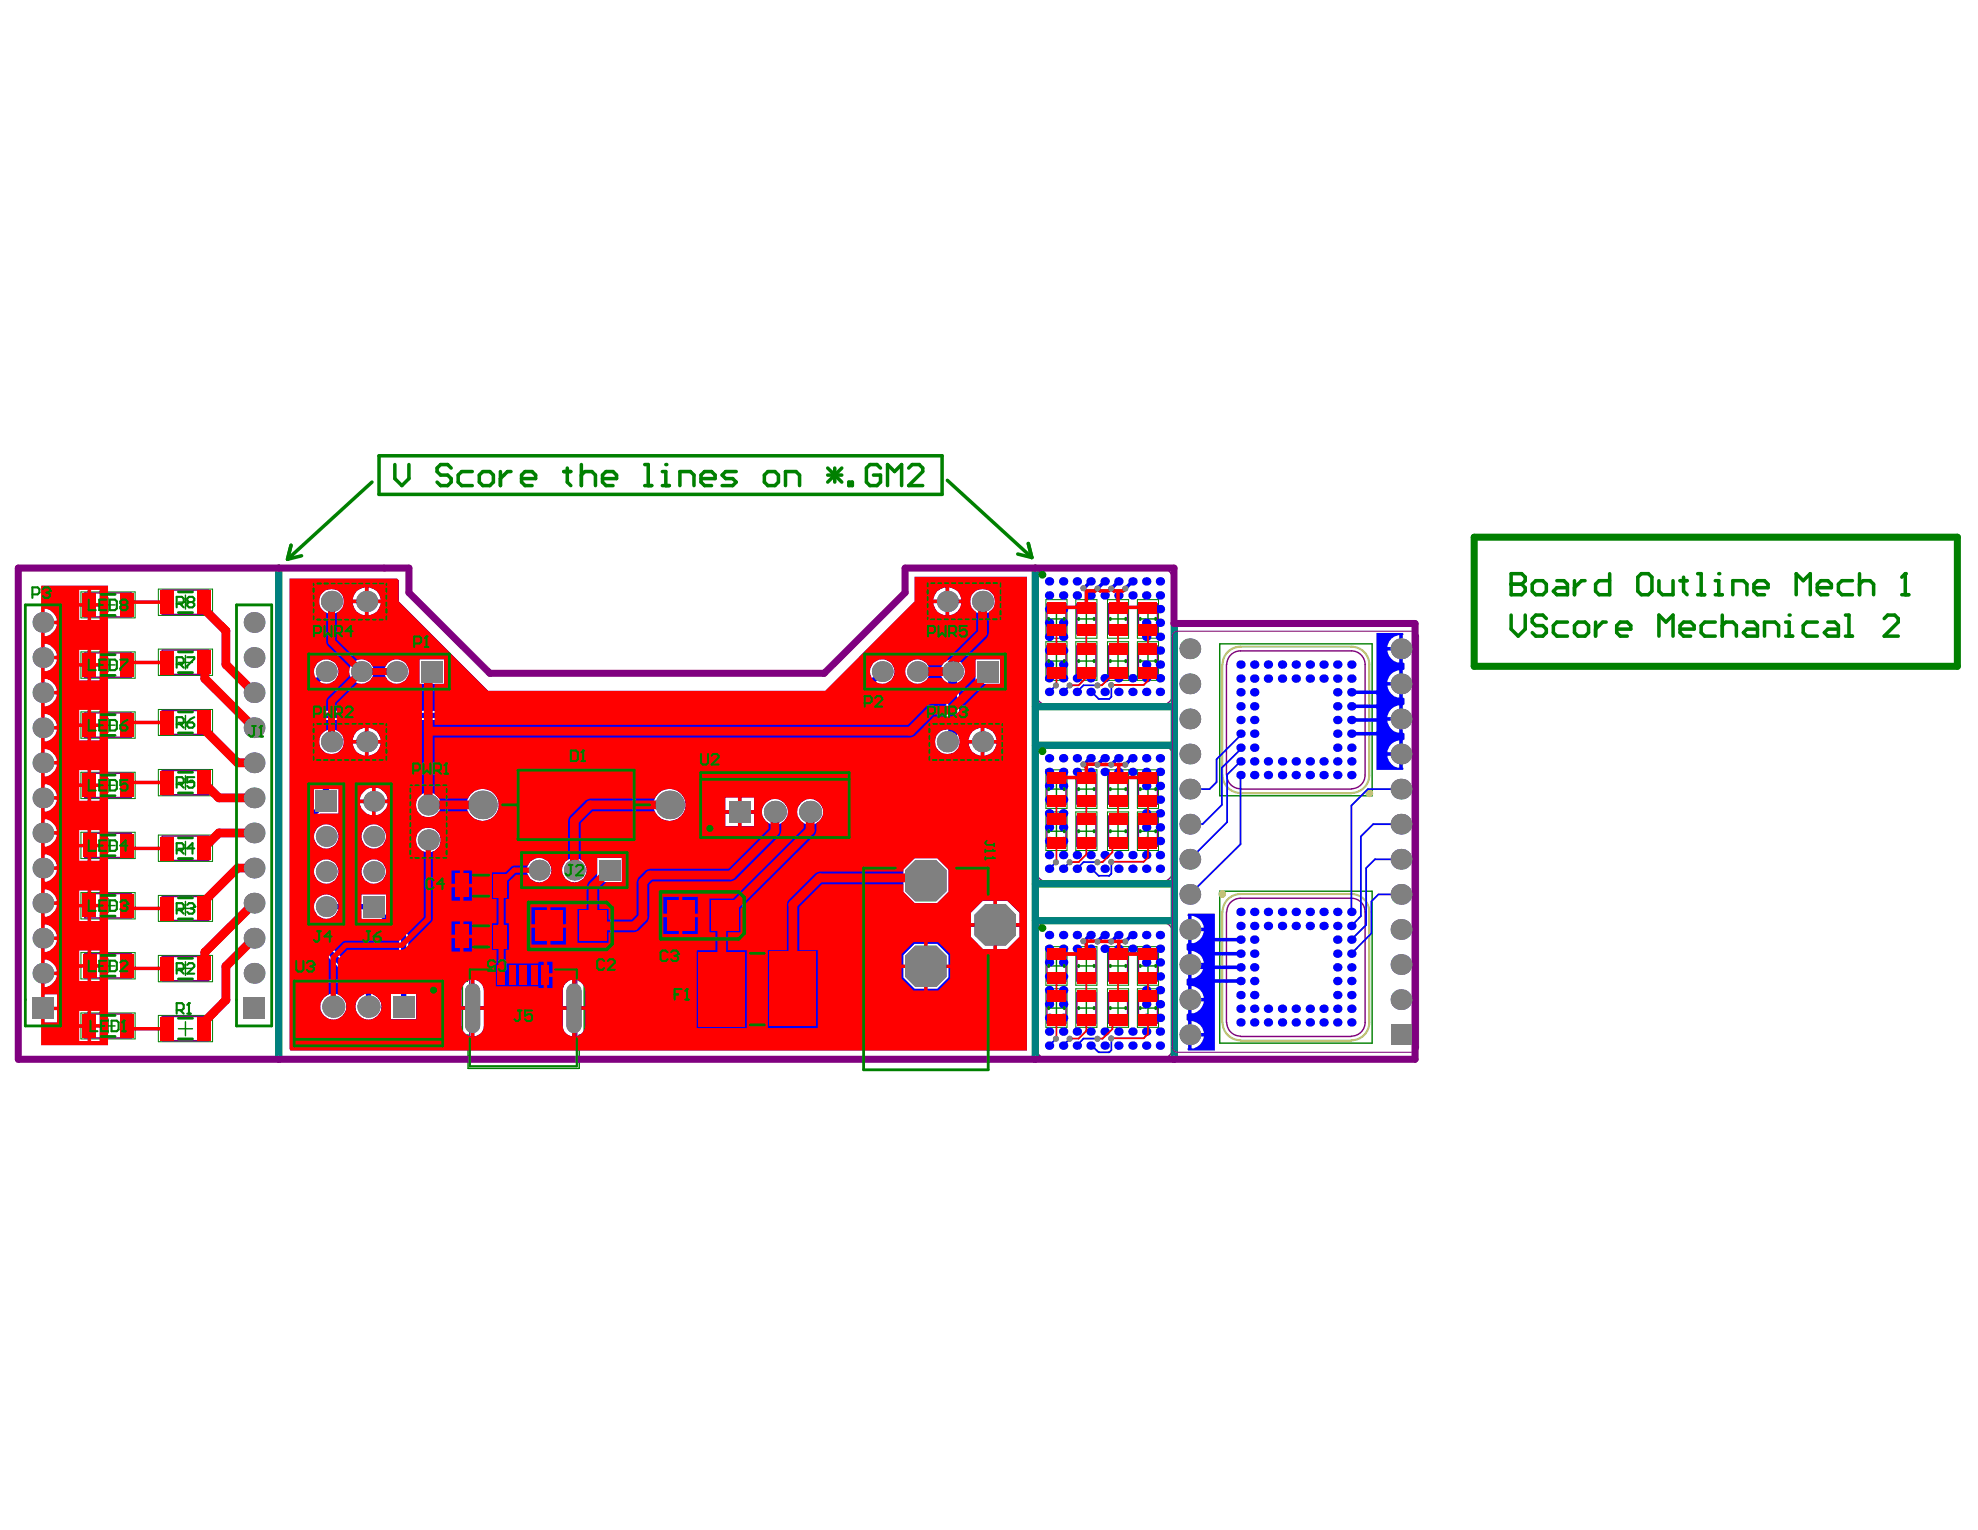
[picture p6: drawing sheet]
<svg xmlns="http://www.w3.org/2000/svg" width="279mm" height="216mm" viewBox="0 0 279 216" stroke-linecap="round" stroke-linejoin="round" font-family="sans-serif">
<g fill="none" stroke="#008000" stroke-width=".2">
<path d="M14.2 93.8h2M14.2 85.4h2M15.2 84.4v1.9M15.2 92.9v1.9M25.2 93.5h2M25.2 85h2M26.2 84v2M26.2 92.5v1.9M148 93.3h2M148 87.3h2M149 86.3v2M149 92.3v2"/>
<path d="M152.3 93.3h2M152.3 87.3h2M153.3 86.3v2M153.3 92.3v2M156.7 93.3h2M156.7 87.3h2M157.7 86.3v2M157.7 92.3v2M161 93.3h1.9M161 87.3h1.9M161.9 86.3v2M161.9 92.3v2"/>
<path d="M172.1 90.9h21.5v21.4h-21.5zM14.2 119.3h2M14.2 110.8h2M14.2 102.3h2M15.2 101.4v1.9M15.2 109.9v1.9M15.2 118.3v2M25.2 119.7h2M25.2 101.9h2M25.2 110.4h2M26.2 101v1.9M26.2 109.5v1.9"/>
<path d="M26.2 118.7v2M108.3 114.6h2M109.3 113.6v2M148 117.3h2M148 111.4h2M149 110.4v1.9M149 116.3v2M152.3 117.3h2M152.3 111.4h2M153.3 110.4v1.9M153.3 116.3v2M156.7 117.3h2"/>
<path d="M156.7 111.4h2M157.7 110.4v1.9M157.7 116.3v2M161 117.3h1.9M161 111.4h1.9M161.9 110.4v1.9M161.9 116.3v2M14.2 136.3h2M14.2 127.8h2M15.2 126.8v2M15.2 135.3v1.9M25.2 136.7h2"/>
<path d="M25.2 128.2h2M26.2 127.2v2M26.2 135.7v1.9M65.9 135.9h15.8v2.5h.7v7.7h-.7v4.7h-15.7v-4.7h-.8v-7.6h.7zM66.9 132.1h2M66.9 125h2M67.9 124v2M67.9 131.2v1.9M105.8 139.6h2M106.8 138.6v2M148 136.3h2M149 135.3v1.9"/>
<path d="M152.3 136.3h2M153.3 135.3v1.9M156.7 136.3h2M157.7 135.3v1.9M161 136.3h1.9M161.9 135.3v1.9M172.1 125.8h21.5v21.4h-21.5zM14.2 144.8h2M15.2 143.8v2M25.2 145.2h2M26.2 144.2v2M51 142h2"/>
<path d="M52 141.1v1.9M148 142.2h2M149 141.3v1.9M152.3 142.2h2M153.3 141.3v1.9M156.7 142.2h2M157.7 141.3v1.9M161 142.2h1.9M161.9 141.3v1.9"/>
</g>
<g fill="none" stroke="#008000" stroke-width=".14">
<path d="M11.4 83.5h7.7v3.7h-7.7zM11.4 92h7.7v3.7h-7.7zM22.3 83.1h7.7v3.7h-7.7zM22.3 91.6h7.7v3.7h-7.7zM147.6 90.6h2.9v5.4h-2.9zM147.6 84.6h2.9v5.5h-2.9zM151.8 90.6h2.9v5.4h-2.9zM151.8 84.6h2.9v5.5h-2.9zM156.2 90.6h3v5.4h-3zM156.2 84.6h3v5.5h-3zM160.5 90.6h2.9v5.4h-2.9zM160.5 84.6h2.9v5.5h-2.9z"/>
<path d="M11.4 100.5h7.7v3.7h-7.7zM11.4 109h7.7v3.7h-7.7zM11.4 117.4h7.7v3.8h-7.7zM22.3 100.1h7.7v3.7h-7.7zM22.3 108.6h7.7v3.7h-7.7zM22.3 117.8h7.7v3.8h-7.7zM147.6 114.6h2.9v5.4h-2.9zM147.6 108.6h2.9v5.5h-2.9zM151.8 114.6h2.9v5.4h-2.9zM151.8 108.6h2.9v5.5h-2.9zM156.2 114.6h3v5.4h-3zM156.2 108.6h3v5.5h-3z"/>
<path d="M160.5 114.6h2.9v5.4h-2.9zM160.5 108.6h2.9v5.5h-2.9zM11.4 126h7.7v3.7h-7.7zM11.4 134.4h7.7v3.7h-7.7zM22.3 126.4h7.7v3.6h-7.7zM22.3 134.8h7.7v3.7h-7.7zM63.9 123.1h7.9v3.7h-7.9zM63.9 130.3h7.9v3.7h-7.9zM98.4 134h16.9v11.1h-16.9zM147.6 139.5h2.9v5.5h-2.9zM147.6 133.6h2.9v5.4h-2.9zM151.8 139.5h2.9v5.5h-2.9z"/>
<path d="M151.8 133.6h2.9v5.4h-2.9zM156.2 139.5h3v5.5h-3zM156.2 133.6h3v5.4h-3zM160.5 139.5h2.9v5.5h-2.9zM160.5 133.6h2.9v5.4h-2.9zM11.4 142.9h7.7v3.7h-7.7zM22.3 143.3h7.7v3.7h-7.7z"/>
</g>
<g fill="none" stroke="#800080" stroke-width=".2">
<path d="M12 83.7h6.5v3.3h-6.5zM12 92.1h6.5v3.5h-6.5zM22.9 83.3h6.5v3.4h-6.5zM22.9 91.7h6.5v3.5h-6.5zM147.7 91.2h2.7v4.2h-2.7zM147.7 85.2h2.7v4.3h-2.7zM148 99.6h15.6M151.9 91.2h2.7v4.2h-2.7zM151.9 85.2h2.7v4.3h-2.7zM156.4 91.2h2.7v4.2h-2.7zM156.4 85.2h2.7v4.3h-2.7zM160.6 91.2h2.7v4.2h-2.7z"/>
<path d="M160.6 85.2h2.7v4.3h-2.7zM165.6 82a1.93 1.93 0 0 0-2-1.9h-15.6a1.93 1.93 0 0 0-1.9 1.9v15.6a1.93 1.93 0 0 0 1.9 2M165.6 97.6a1.93 1.93 0 0 1-2 2M165.6 82v15.6M173 93.8v15.6M173.1 93.8a1.93 1.93 0 0 1 1.9-2h15.6a1.93 1.93 0 0 1 2 2v15.6a1.93 1.93 0 0 1-2 1.9M12 100.6h6.5v3.4h-6.5zM12 109.1h6.5v3.4h-6.5zM12 117.6h6.5v3.4h-6.5zM22.9 100.3h6.5v3.3h-6.5zM22.9 108.7h6.5v3.4h-6.5zM22.9 118h6.5v3.4h-6.5z"/>
<path d="M98.8 109h21v9.2h-21zM98.8 111.6h21M147.7 115.2h2.7v4.2h-2.7zM147.7 109.2h2.7v4.3h-2.7zM151.9 115.2h2.7v4.2h-2.7zM151.9 109.2h2.7v4.3h-2.7zM156.4 115.2h2.7v4.2h-2.7zM156.4 109.2h2.7v4.3h-2.7zM160.6 115.2h2.7v4.2h-2.7zM160.6 109.2h2.7v4.3h-2.7zM165.6 107a1.93 1.93 0 0 0-2-1.9h-15.6a1.93 1.93 0 0 0-1.9 1.9v15.6a1.93 1.93 0 0 0 1.9 1.9h15.6a1.93 1.93 0 0 0 2-1.9M165.6 107v15.6"/>
<path d="M173.1 109.4a1.93 1.93 0 0 0 1.9 1.9M175 111.4h15.6M12 126.1h6.5v3.4h-6.5zM12 134.6h6.5v3.4h-6.5zM22.9 126.5h6.5v3.4h-6.5zM22.9 135h6.5v3.4h-6.5zM41.5 138.4h21v9.2h-21zM64.5 123.2h6.7v3.5h-6.7zM64.5 130.4h6.7v3.5h-6.7zM66.3 136.8h15.1v13.7h-15.1zM99 134.3h15.6v10.6h-15.6zM147.7 134.1h2.7v4.3h-2.7z"/>
<path d="M148 130a1.93 1.93 0 0 0-1.9 1.9v15.6a1.93 1.93 0 0 0 1.9 2h15.6a1.93 1.93 0 0 0 2-2M148 130h15.6M151.9 134.1h2.7v4.3h-2.7zM156.4 134.1h2.7v4.3h-2.7zM160.6 134.1h2.7v4.3h-2.7zM163.6 130a1.93 1.93 0 0 1 2 1.9M165.6 131.9v15.6M173 128.7v15.6M173.1 128.7a1.93 1.93 0 0 1 1.9-1.9h15.6a1.93 1.93 0 0 1 2 1.9v15.6a1.93 1.93 0 0 1-2 1.9M12 143.1h6.5v3.4h-6.5zM22.9 143.4h6.5v3.5h-6.5zM41.5 145.1h21"/>
<path d="M147.7 140.1h2.7v4.3h-2.7zM151.9 140.1h2.7v4.3h-2.7zM156.4 140.1h2.7v4.3h-2.7zM160.6 140.1h2.7v4.3h-2.7zM173.1 144.3a1.93 1.93 0 0 0 1.9 1.9M175 146.3h15.6"/>
</g>
<g fill="none" stroke="#008000" stroke-width=".5">
<path d="M41.1 76.9l-.5 2M42.5 78.4l-1.9 .5M52.5 68l-11.9 10.9M53.5 64.3h79.4v5.5h-79.4zM55.7 65.6v1.9l1 1 1-1v-1.9M63.6 66l-.4-.4h-1l-.5 .4v.5l.5 .5h1l.4 .5v.5l-.4 .5h-1l-.5-.5M66.6 66.5h-1.5l-.5 .5v1l.5 .5h1.5M67.6 67l.5-.5h1l.5 .5v1l-.5 .5h-1l-.5-.5zM70.6 66.5v2M72.1 66.5h-.5l-1 1M73.6 67.5h2v-.5l-.5-.5h-1l-.5 .5v1l.5 .5h1M79.5 66.5h1"/>
<path d="M80 66v2l.5 .5M82 67l.5-.5h1l.5 .5v1.5M82 65.6v2.9M85 67.5h2v-.5l-.5-.5h-1l-.5 .5v1l.5 .5h1M91 65.6h.4v2.9M91 68.5h.9M93.4 68.5h1M93.4 66.5h.5v2M133.6 67.8l12 10.9M143.6 78.2l2 .5M145.1 76.7l.5 2"/>
</g>
<path d="M208 75.8h68.1v18.2h-68.1zM39.3 80.2v69.3M146.1 80.2v69.3M146.1 99.7h19.6M165.7 87.8v61.7M146.1 105.2h19.6M146.1 124.7h19.6M146.1 129.9h19.6" fill="none" stroke="#008000" stroke-width=".99"/>
<circle cx="93.9" cy="65.6" r=".25" fill="#008000"/>
<g fill="none" stroke="#008000" stroke-width=".5">
<path d="M95.9 68.5v-2h1.5l.5 .5v1.5M98.9 67.5h2v-.5l-.5-.5h-1l-.5 .5v1l.5 .5h1M103.9 66.5h-1.5l-.5 .5 .5 .5h1l.5 .5-.5 .5h-1.5M107.8 67l.5-.5h1l.5 .5v1l-.5 .5h-1l-.5-.5zM110.8 68.5v-2h1.5l.5 .5v1.5M116.8 66l2 2M116.8 67h2M117.8 66v2M118.8 66l-2 2M119.7 68h.5v.5h-.5zM124.2 66l-.5-.4h-1l-.5 .4v2l.5 .5h1l.5-.5v-1h-1M125.2 68.5v-2.9l1 .9 1-.9v2.9"/>
<path d="M128.2 66l.5-.4h1l.5 .4v.5l-2 2h2M213.2 81v2.9h1.5l.5-.5v-.5l-.5-.5h-1.5"/>
</g>
<circle cx="213.2" cy="82.4" r=".25" fill="#008000"/>
<g fill="none" stroke="#008000" stroke-width=".5">
<path d="M213.2 81h1.5l.5 .4v.5l-.5 .5h-1.5M216.2 82.4l.5-.5h1l.4 .5v1l-.4 .5h-1l-.5-.5zM219.6 81.9h1l.5 .5v1.5h-1.5l-.5-.5 .5-.5h1.5M222.1 81.9v2M223.6 81.9h-.5l-1 1M227.1 81v2.9h-1.5l-.5-.5v-1l.5-.5h1.5M231.1 81.4l.5-.4h.9l.5 .4v2l-.5 .5h-.9l-.5-.5zM234 81.9v1.5l.5 .5h1.5v-2M237 81.9h1M237.5 81.4v2l.5 .5M239.5 81h.5v2.9M239.5 83.9h1"/>
<path d="M242 83.9h1M242 81.9h.5v2"/>
</g>
<circle cx="242.5" cy="81" r=".25" fill="#008000"/>
<path d="M244.5 83.9v-2h1.5l.4 .5v1.5M247.4 82.9h2v-.5l-.5-.5h-1l-.5 .5v1l.5 .5h1M253.4 83.9v-2.9l1 .9 1-.9v2.9M256.4 82.9h2v-.5l-.5-.5h-1l-.5 .5v1l.5 .5h1M261.3 81.9h-1.4l-.5 .5v1l.5 .5h1.4M262.3 82.4l.5-.5h1l.5 .5v1.5M262.3 81v2.9M268.3 83.9h1M268.8 81v2.9" fill="none" stroke="#008000" stroke-width=".5"/>
<circle cx="268.8" cy="81" r=".25" fill="#008000"/>
<g fill="none" stroke="#008000" stroke-width=".5">
<path d="M213.2 86.8v2l1 1 1-1v-2M218.1 87.3l-.4-.5h-1l-.5 .5v.5l.5 .5h1l.4 .5v.5l-.4 .5h-1l-.5-.5M221.1 87.8h-1.5l-.5 .5v1l.5 .5h1.5M222.1 88.3l.5-.5h1l.5 .5v1l-.5 .5h-1l-.5-.5zM225.1 87.8v2M226.6 87.8h-.5l-1 1M228.1 88.8h2v-.5l-.5-.5h-1l-.5 .5v1l.5 .5h1M234 89.8v-3l1 1 1-1v3M237 88.8h2v-.5l-.5-.5h-1l-.5 .5v1l.5 .5h1M242 87.8h-1.5l-.5 .5v1l.5 .5h1.5M243 88.3l.5-.5h1l.5 .5v1.5M243 86.8v3"/>
<path d="M246.4 87.8h1l.5 .5v1.5h-1.5l-.4-.5 .4-.5h1.5M248.9 89.8v-2h1.5l.5 .5v1.5M251.9 89.8h1M251.9 87.8h.5v2M268.8 81l-.5 .4"/>
</g>
<circle cx="252.4" cy="86.8" r=".25" fill="#008000"/>
<path d="M256.4 87.8h-1.5l-.5 .5v1l.5 .5h1.5M257.9 87.8h1l.5 .5v1.5h-1.5l-.5-.5 .5-.5h1.5M260.3 89.8h1M260.3 86.8h.5v3M265.8 87.3l.5-.5h1l.5 .5v.5l-2 2h2" fill="none" stroke="#008000" stroke-width=".5"/>
<path d="M39.3 80.2v69.3M146.1 80.2v69.3M146.1 99.7h19.6M165.7 87.8v61.7M146.1 105.2h19.6M146.1 124.7h19.6M146.1 129.9h19.6" fill="none" stroke="#008080" stroke-width=".99"/>
<path d="M2.6 80.2h55.1v3.4l11.4 11.4h47.2l11.4-11.4v-3.4h37.9v7.8h34v61.5h-197z" fill="none" stroke="#800080" stroke-width=".99"/>
<path d="M165.6 89.3l.5-.2h33.3a.74 .74 0 0 1 .7 .7v57.9a.74 .74 0 0 1-.7 .8h-33.3a.74 .74 0 0 1-.7-.8v-57.9z" fill="none" stroke="#800080" stroke-width=".14"/>
<path d="M146.1 149.5h19.5" fill="none" stroke="#800080" stroke-width=".2"/>
<path d="M172.4 93.8v15.6M172.5 93.8a2.53 2.53 0 0 1 2.5-2.5h15.6a2.53 2.53 0 0 1 2.6 2.5v15.6a2.53 2.53 0 0 1-2.6 2.5M172.5 109.4a2.53 2.53 0 0 0 2.5 2.5M175 111.9h15.6M172.4 128.7v15.6M172.5 128.7a2.53 2.53 0 0 1 2.5-2.5h15.6a2.53 2.53 0 0 1 2.6 2.5v15.6a2.53 2.53 0 0 1-2.6 2.5M172.5 144.3a2.53 2.53 0 0 0 2.5 2.5M175 146.9h15.6" fill="none" stroke="#c0c073" stroke-width=".3"/>
<g fill="none" stroke="#c0c073" stroke-width=".6">
<circle cx="193.2" cy="111.9" r=".25"/>
<circle cx="172.4" cy="126.2" r=".25"/>
</g>
<g fill="#00f">
<path d="M167.6 128.9h3.8v19.3h-3.8l-.1-.2 .1-.1v-3.8l-.2-.2v-.8l.2-.1v-3.9l-.2-.1v-.8l.2-.2v-3.8l-.2-.2v-.8l.2-.1v-3.9h-.1zM168.1 129.2v1.7h1.7a1.89 1.89 0 0 0-1.7-1.7zM168.1 131.4v1.7a1.89 1.89 0 0 0 1.7-1.7zM168.1 134.2v1.7h1.7a1.89 1.89 0 0 0-1.7-1.7zM168.1 136.4v1.6a1.89 1.89 0 0 0 1.7-1.6zM168.1 139.1v1.7h1.7a1.89 1.89 0 0 0-1.7-1.7zM168.1 141.3v1.7a1.89 1.89 0 0 0 1.7-1.7zM168.1 144.1v1.7h1.7a1.89 1.89 0 0 0-1.7-1.7zM168.1 146.3v1.6a1.89 1.89 0 0 0 1.7-1.6z"/>
<path d="M194.2 89.3h3.7l.1 .3h-.1v3.9l.2 .1v.8l-.2 .2v3.8l.2 .2v.8l-.2 .1v3.9l.2 .1v.8l-.2 .2v4.1h-3.7zM196.3 90.2l-.3 .4-.3 .7h1.7v-1.7l-.7 .3zM195.7 91.8a1.9 1.9 0 0 0 1.7 1.7v-1.7zM196.3 95.1l-.3 .4-.3 .8h1.7v-1.7l-.7 .2zM195.7 96.7a1.9 1.9 0 0 0 1.7 1.7v-1.7zM196.3 100.1l-.3 .4-.3 .7h1.7v-1.7l-.7 .3zM195.7 101.7a1.9 1.9 0 0 0 1.7 1.7v-1.7zM196.3 105l-.3 .4-.3 .8h1.7v-1.7l-.7 .2zM195.7 106.6a1.9 1.9 0 0 0 1.7 1.7v-1.7z"/>
<path d="M40.9 81.6h15.1l.2 .3v3l12.7 12.6h47.5l12.6-12.6v-3.5h15.9v66.8h-103.9l-.1-.2zM133.9 82.9v1.7h1.7a1.88 1.88 0 0 0-1.7-1.7zM132.2 83.4l-.3 .5-.2 .7h1.7v-1.7l-.7 .2zM52 82.9v1.7h1.7a1.88 1.88 0 0 0-1.7-1.7zM50.3 83.4l-.3 .5-.3 .7h1.8v-1.7l-.8 .2zM136.9 84.9a1.76 1.76 0 0 0 3.5 0 1.76 1.76 0 0 0-3.5 0zM45 84.9a1.76 1.76 0 0 0 3.5 0 1.76 1.76 0 0 0-3.5 0zM133.9 85.1v1.7a1.88 1.88 0 0 0 1.7-1.7zM131.7 85.1a1.88 1.88 0 0 0 1.7 1.7v-1.7zM52 85.1v1.7a1.88 1.88 0 0 0 1.7-1.7zM49.7 85.1a1.88 1.88 0 0 0 1.8 1.7v-1.7zM137.6 93v3.5h3.5v-3.5zM59.2 93v3.5h3.5v-3.5zM127.7 94.8a1.72 1.72 0 0 0 3.4 0 1.72 1.72 0 0 0-3.4 0zM54.2 94.8a1.75 1.75 0 0 0 3.5 0 1.75 1.75 0 0 0-3.5 0zM49.3 94.8a1.72 1.72 0 0 0 3.4 0 1.72 1.72 0 0 0-3.4 0zM44.8 93.5a1.74 1.74 0 0 0-.4 2l-1.6 1.5-.2 .5v11.1l.2 .5 2.1 2.1-.1 .2h-.5v2.5l-2.4 2.5-.2 .4v13.4l.2 .4 9.4 9.5v.3a1.82 1.82 0 0 0-.8 2.8 1.82 1.82 0 0 0 2.9 0 1.82 1.82 0 0 0-.8-2.8v-.6l-.2-.4-9.5-9.5v-12.9l2.3-2.2h2.6v-3.4h-1.1l-.2-.5-2.6-2.5v-6.8h74.4l.4-.2 5.1-5a1.74 1.74 0 0 0 2.4-1.4 1.74 1.74 0 0 0-2-2 1.74 1.74 0 0 0-1.3 2.5l-4.9 4.8h-74.1v-2.6l1.4-1.3a1.74 1.74 0 0 0 2.4-2 1.74 1.74 0 0 0-2.9-.9zM138.9 102.7v1.7h1.7a1.88 1.88 0 0 0-1.7-1.7zM137.2 103.2l-.3 .5-.3 .7h1.8v-1.7l-.8 .2zM52 102.7v1.7h1.7a1.88 1.88 0 0 0-1.7-1.7zM50.3 103.2l-.3 .5-.3 .7h1.8v-1.7l-.8 .2zM133.2 93.5a1.75 1.75 0 0 0 .3 2.8v6.6a1.75 1.75 0 0 0-1.6 2.1 1.75 1.75 0 0 0 2.2 1.4 1.75 1.75 0 0 0 1.1-2.4l.1-7.7a1.74 1.74 0 0 0 .4-2.6 1.74 1.74 0 0 0-2.5-.2zM45 104.7a1.76 1.76 0 0 0 3.5 0 1.76 1.76 0 0 0-3.5 0zM138.9 104.9v1.7a1.88 1.88 0 0 0 1.7-1.7zM136.6 104.9a1.88 1.88 0 0 0 1.8 1.7v-1.7zM52 104.9v1.7a1.88 1.88 0 0 0 1.7-1.7zM49.7 104.9a1.88 1.88 0 0 0 1.8 1.7v-1.7zM53 111.2v1.6h1.7a1.9 1.9 0 0 0-1.7-1.6zM51.3 111.7l-.3 .4-.2 .7h1.7v-1.6l-.8 .2zM104.6 112.5v1.8h1.8v-1.8zM102.3 112.5v1.8h1.8v-1.8zM53 113.3v1.7a1.9 1.9 0 0 0 1.7-1.7zM50.8 113.3a1.9 1.9 0 0 0 1.7 1.7v-1.7zM58.7 113.6a1.76 1.76 0 0 0 3.5 0 1.76 1.76 0 0 0-3.5 0zM92.2 113.6a2.27 2.27 0 0 0 4.5 0 2.27 2.27 0 0 0-4.5 0zM65.8 113.6a2.3 2.3 0 0 0 4.6 0 2.3 2.3 0 0 0-4.6 0zM112.5 114.6a1.83 1.83 0 0 0 3.6 0 1.83 1.83 0 0 0-3.6 0zM107.5 114.6a1.83 1.83 0 0 0 3.6 0 1.83 1.83 0 0 0-3.6 0zM104.6 114.8v1.8h1.8v-1.8zM102.3 114.8v1.8h1.8v-1.8zM51 118a1.72 1.72 0 0 0 3.4 0 1.72 1.72 0 0 0-3.4 0zM44.3 118a1.72 1.72 0 0 0 3.4 0 1.72 1.72 0 0 0-3.4 0zM58.7 118.6a1.76 1.76 0 0 0 3.5 0 1.76 1.76 0 0 0-3.5 0zM84.3 121.1v3.4h3.4v-3.4zM79.3 122.8a1.72 1.72 0 0 0 3.4 0 1.72 1.72 0 0 0-3.4 0zM74.3 122.8a1.75 1.75 0 0 0 3.5 0 1.75 1.75 0 0 0-3.5 0zM51 123a1.72 1.72 0 0 0 3.4 0 1.72 1.72 0 0 0-3.4 0zM44.3 123a1.72 1.72 0 0 0 3.4 0 1.72 1.72 0 0 0-3.4 0zM127.4 122.7v3.2l1.6 1.5h3.2l1.6-1.5v-3.2l-1.6-1.6h-3.2zM140.6 127.1v3.2h3.2v-1.5l-1.7-1.7zM137 128.8v1.5h3.2v-3.2h-1.5zM140.6 130.8v3.1h1.5l1.7-1.7v-1.4zM137 130.8v1.4l1.7 1.7h1.5v-3.1zM127.4 134.8v3.1l1.6 1.6h3.2l1.6-1.6v-3.1l-1.6-1.6h-3.2zM81.2 138.3v3.7h1.4v-2.2a1.67 1.67 0 0 0-1.4-1.5zM79.8 138.7l-.4 .7v2.6h1.3v-3.7l-.5 .1zM66.9 138.3v3.7h1.4v-2.2a1.55 1.55 0 0 0-1.4-1.5zM65.6 138.7l-.5 .7v2.6h1.3v-3.7l-.5 .1zM44.8 126.7a1.73 1.73 0 0 0 .3 2.7 1.73 1.73 0 0 0 2.5-.8h3.4v1.1h2.6l2.7 2.7v7.9h-1.1v3.5h3.5v-3.5h-1.1l-.1-8.4-3-3.1v-2.6h-3.5v1.1h-3.4a1.72 1.72 0 0 0-2.8-.6zM45.2 142a1.83 1.83 0 0 0 3.6 0 1.83 1.83 0 0 0-3.6 0zM81.2 142.5v3.8a1.67 1.67 0 0 0 1.4-1.6v-2.2zM79.4 142.5v2.2a1.55 1.55 0 0 0 1.3 1.6v-3.8zM66.9 142.5v3.8a1.55 1.55 0 0 0 1.4-1.6v-2.2zM65.1 142.5v2.2a1.67 1.67 0 0 0 1.3 1.6v-3.8z"/>
</g>
<path d="M46 111.4v1.7" fill="none" stroke="#00f" stroke-width=".74"/>
<path d="M134.4 103.9l-.8 .8" fill="none" stroke="#00f" stroke-width="1.2"/>
<g fill="none" stroke="#00f" stroke-width=".25">
<path d="M150 97.6h.1M150.9 96.7l-.9 .9M152.9 96.7h1.9M153.9 97.6h.1M154.8 96.7h.1M150 122.6h.1M152.9 121.7h1.9M153.9 122.6h.1l1 1M154.8 121.7h.1M150 147.5h.1M150.9 146.6l-.9 .9M152.9 146.6h1.9"/>
<path d="M153.9 147.5h.1l1 1M154.8 146.6h.1"/>
</g>
<path d="M152.9 83h.1M153.9 106.9l-.9 .9M153.9 131.9l-.9 .9" fill="none" stroke="#00f" stroke-width=".5"/>
<circle cx="154.8" cy="83" r=".25" fill="#00f"/>
<path d="M156.8 96.6h.1M156.8 96.6v1.7M156.8 121.6h.1M156.8 123.3l-.3 .3M156.8 146.5v1.7l-.3 .3" fill="none" stroke="#00f" stroke-width=".25"/>
<path d="M156.8 83h.1M157.8 106.9l-1 1M157.8 131.9l-1 .9" fill="none" stroke="#00f" stroke-width=".5"/>
<circle cx="158.8" cy="83" r=".25" fill="#00f"/>
<g fill="none" stroke="#00f" stroke-width=".5">
<path d="M153.9 82l-.9 1M155.8 82l-1 1M157.8 82l-1 1M159.8 82l-1 1M190.6 99.7h4.1M190.6 97.7h4.4M155.8 106.9l-1 1M159.8 106.9l-1 1M190.6 103.5h4l.1 .2M190.6 101.6h4l.1 .1M155.8 131.9l-1 .9M159.8 131.9l-1 .9"/>
<path d="M167.9 136.1l.4 .4h6.7M175 138.4h-4.7l-.2 .2M175 134.6h-4.9M175 132.6h-4.6"/>
</g>
<g fill="none" stroke="#00f" stroke-width=".25">
<path d="M149 96.7l-1 .9M152.9 96.7l-1 .9M154 97.6l1 1h1.5l.3-.3M175 107.4l-1.9 1.9v6.7l-5.2 5.3M175 103.5v.3l-3.4 3.3v3.3l-1 1h-2.7M175 105.5v.3l-2.6 2.5v5.3l-2.8 2.7h-1.7M175 109.4v9.7l-7.1 7.1M197.6 116.3h-3.9l-1.7 1.7v11.3l-1.4 1.4M197.6 111.4h-4.6l-2.4 2.3v15M149 121.7l-1 .9M150.9 121.7l-.9 .9M152.9 121.7l-1 .9"/>
<path d="M155 123.6h1.5M156.8 121.6v1.7M197.6 121.3h-3.6l-1.3 1.2v8l-2.1 2.1M197.6 126.2h-3.1l-1 1v4.5l-2.9 2.9M149 146.6l-1 .9M152.9 146.6l-1 .9M155 148.5h1.5"/>
</g>
<path d="M46 94.8l-2.7 2.7v11.1l2.7 2.8M124.5 94.8l-6.2 6.2h-75M46 113.1l-3.7 3.7v13.4l9.7 9.6v2.2M46 127.9h6.7l4.2 4.2v9.9" fill="none" stroke="#00f" stroke-width=".74"/>
<path d="M134.4 94.8v9.1" fill="none" stroke="#00f" stroke-width="1.2"/>
<g fill="#808080">
<circle cx="156.8" cy="146.5" r=".42"/>
<circle cx="154.8" cy="146.6" r=".42"/>
<circle cx="150.9" cy="146.6" r=".42"/>
<circle cx="149" cy="146.6" r=".42"/>
<circle cx="152.8" cy="132.8" r=".42"/>
<circle cx="158.7" cy="132.9" r=".42"/>
<circle cx="156.8" cy="132.9" r=".42"/>
<circle cx="154.8" cy="132.9" r=".42"/>
<circle cx="154.8" cy="107.9" r=".42"/>
<circle cx="156.8" cy="107.9" r=".42"/>
<circle cx="158.7" cy="107.9" r=".42"/>
<circle cx="152.8" cy="107.9" r=".42"/>
<circle cx="149" cy="121.7" r=".42"/>
<circle cx="150.9" cy="121.7" r=".42"/>
<circle cx="154.8" cy="121.7" r=".42"/>
<circle cx="156.8" cy="121.6" r=".42"/>
<circle cx="152.8" cy="83" r=".42"/>
<circle cx="158.7" cy="83.1" r=".42"/>
<circle cx="156.8" cy="83.1" r=".42"/>
<circle cx="154.8" cy="83.1" r=".42"/>
<circle cx="156.8" cy="96.7" r=".42"/>
<circle cx="154.8" cy="96.7" r=".42"/>
<circle cx="150.9" cy="96.7" r=".42"/>
<circle cx="149" cy="96.7" r=".42"/>
<circle cx="46.8" cy="104.7" r="1.49"/>
<circle cx="46.8" cy="84.9" r="1.49"/>
<circle cx="197.6" cy="136.1" r="1.46"/>
<circle cx="197.6" cy="116.3" r="1.46"/>
<circle cx="197.6" cy="96.5" r="1.46"/>
<circle cx="51" cy="94.8" r="1.46"/>
</g>
<path d="M66.7 139.8v4.9" fill="none" stroke="#808080" stroke-width="2.1"/>
<g fill="#808080">
<circle cx="114.3" cy="114.6" r="1.56"/>
<circle cx="134.4" cy="94.8" r="1.46"/>
<circle cx="197.6" cy="141.1" r="1.46"/>
<circle cx="197.6" cy="131.2" r="1.46"/>
<circle cx="197.6" cy="126.2" r="1.46"/>
<circle cx="197.6" cy="106.4" r="1.46"/>
<circle cx="197.6" cy="111.4" r="1.46"/>
<circle cx="197.6" cy="91.5" r="1.46"/>
<circle cx="197.6" cy="101.4" r="1.46"/>
<circle cx="197.6" cy="121.3" r="1.46"/>
<circle cx="6.1" cy="132.4" r="1.46"/>
<circle cx="6.1" cy="112.6" r="1.46"/>
<circle cx="6.1" cy="92.8" r="1.46"/>
<circle cx="46" cy="127.9" r="1.46"/>
<circle cx="138.6" cy="104.7" r="1.49"/>
<circle cx="133.6" cy="104.7" r="1.49"/>
<circle cx="133.6" cy="84.9" r="1.49"/>
<circle cx="138.6" cy="84.9" r="1.49"/>
<circle cx="167.9" cy="136.1" r="1.46"/>
<circle cx="167.9" cy="116.3" r="1.46"/>
<circle cx="167.9" cy="96.5" r="1.46"/>
<circle cx="6.1" cy="122.5" r="1.46"/>
<circle cx="6.1" cy="127.4" r="1.46"/>
<circle cx="6.1" cy="107.6" r="1.46"/>
<circle cx="6.1" cy="117.5" r="1.46"/>
<circle cx="6.1" cy="97.7" r="1.46"/>
<circle cx="6.1" cy="102.7" r="1.46"/>
<circle cx="47" cy="142" r="1.56"/>
<circle cx="46" cy="123" r="1.46"/>
<circle cx="46" cy="118" r="1.46"/>
<circle cx="46" cy="94.8" r="1.46"/>
<circle cx="52.7" cy="123" r="1.46"/>
<circle cx="52.7" cy="118" r="1.46"/>
<circle cx="52.7" cy="113.1" r="1.46"/>
<circle cx="60.4" cy="118.5" r="1.49"/>
<circle cx="60.4" cy="113.6" r="1.49"/>
<circle cx="56" cy="94.8" r="1.46"/>
</g>
<g fill="#808080">
<path d="M196.2 144.5h2.9v2.9h-2.9z" fill-rule="evenodd"/>
<path d="M51.2 126.5h3v2.9h-3z" fill-rule="evenodd"/>
<path d="M4.6 140.8h2.9v3h-2.9z" fill-rule="evenodd"/>
<path d="M44.5 111.6h3v3h-3z" fill-rule="evenodd"/>
<path d="M55.4 140.5h3.1v3.1h-3.1z" fill-rule="evenodd"/>
<path d="M59.4 93.3h3v3h-3z" fill-rule="evenodd"/>
</g>
<path d="M81 139.8v4.9" fill="none" stroke="#808080" stroke-width="2.1"/>
<g fill="#808080">
<circle cx="76.1" cy="122.8" r="1.46"/>
<circle cx="94.5" cy="113.6" r="2.01"/>
<circle cx="109.3" cy="114.6" r="1.56"/>
<circle cx="124.5" cy="94.8" r="1.46"/>
<circle cx="167.9" cy="141.1" r="1.46"/>
<circle cx="167.9" cy="146" r="1.46"/>
<circle cx="167.9" cy="126.2" r="1.46"/>
<circle cx="167.9" cy="131.2" r="1.46"/>
<circle cx="167.9" cy="106.4" r="1.46"/>
<circle cx="167.9" cy="111.4" r="1.46"/>
<circle cx="167.9" cy="101.4" r="1.46"/>
<circle cx="167.9" cy="91.5" r="1.46"/>
<circle cx="6.1" cy="137.3" r="1.46"/>
<circle cx="6.1" cy="87.8" r="1.46"/>
<circle cx="167.9" cy="121.3" r="1.46"/>
<circle cx="35.8" cy="132.4" r="1.46"/>
<circle cx="35.8" cy="112.6" r="1.46"/>
<circle cx="51.7" cy="104.7" r="1.49"/>
<circle cx="35.8" cy="92.8" r="1.46"/>
<circle cx="51.7" cy="84.9" r="1.49"/>
<circle cx="52" cy="142" r="1.56"/>
<circle cx="35.8" cy="122.5" r="1.46"/>
<circle cx="35.8" cy="127.4" r="1.46"/>
<circle cx="35.8" cy="107.6" r="1.46"/>
<circle cx="35.8" cy="117.5" r="1.46"/>
<circle cx="68.1" cy="113.6" r="2.01"/>
<circle cx="35.8" cy="97.7" r="1.46"/>
<circle cx="35.8" cy="102.7" r="1.46"/>
<circle cx="81" cy="122.8" r="1.46"/>
<circle cx="129.4" cy="94.8" r="1.46"/>
<circle cx="35.8" cy="137.3" r="1.46"/>
<circle cx="35.8" cy="87.8" r="1.46"/>
</g>
<g fill="#808080">
<path d="M84.5 121.4h3v2.9h-3z" fill-rule="evenodd"/>
<path d="M102.8 113h3.1v3.1h-3.1z" fill-rule="evenodd"/>
<path d="M137.5 129.1l1.5-1.5h2.9l1.4 1.5v2.9l-1.4 1.4h-2.9l-1.5-1.4z" fill-rule="evenodd"/>
<path d="M137.9 93.3h2.9v3h-2.9z" fill-rule="evenodd"/>
<path d="M34.4 140.8h2.9v3h-2.9z" fill-rule="evenodd"/>
<path d="M127.7 122.8l1.4-1.4h3l1.5 1.4v3l-1.5 1.4h-3l-1.4-1.4z" fill-rule="evenodd"/>
<path d="M127.7 134.9l1.4-1.5h3l1.5 1.5v2.9l-1.5 1.5h-3l-1.4-1.5z" fill-rule="evenodd"/>
</g>
<g fill="#00f">
<circle cx="150" cy="147.5" r=".6"/>
<circle cx="150" cy="143.6" r=".6"/>
<circle cx="150" cy="139.7" r=".6"/>
<circle cx="150" cy="135.8" r=".6"/>
<circle cx="150" cy="131.9" r=".6"/>
<circle cx="150" cy="120.7" r=".6"/>
<circle cx="150" cy="116.7" r=".6"/>
<circle cx="150" cy="112.8" r=".6"/>
<circle cx="150" cy="108.9" r=".6"/>
<circle cx="150" cy="97.6" r=".6"/>
<circle cx="150" cy="95.7" r=".6"/>
<circle cx="150" cy="93.8" r=".6"/>
<circle cx="150" cy="91.8" r=".6"/>
<circle cx="150" cy="87.9" r=".6"/>
<circle cx="150" cy="89.9" r=".6"/>
<circle cx="150" cy="84" r=".6"/>
<circle cx="153.9" cy="147.5" r=".6"/>
<circle cx="153.9" cy="131.9" r=".6"/>
<circle cx="153.9" cy="120.7" r=".6"/>
<circle cx="153.9" cy="108.9" r=".6"/>
<circle cx="153.9" cy="95.7" r=".6"/>
<circle cx="153.9" cy="97.6" r=".6"/>
<circle cx="153.9" cy="84" r=".6"/>
<circle cx="157.8" cy="147.5" r=".6"/>
<circle cx="157.8" cy="131.9" r=".6"/>
<circle cx="157.8" cy="120.7" r=".6"/>
<circle cx="157.8" cy="108.9" r=".6"/>
<circle cx="157.8" cy="95.7" r=".6"/>
<circle cx="157.8" cy="97.6" r=".6"/>
<circle cx="157.8" cy="84" r=".6"/>
<circle cx="161.7" cy="147.5" r=".6"/>
<circle cx="161.7" cy="143.6" r=".6"/>
<circle cx="161.7" cy="139.7" r=".6"/>
<circle cx="161.7" cy="135.8" r=".6"/>
<circle cx="161.7" cy="131.9" r=".6"/>
<circle cx="161.7" cy="120.7" r=".6"/>
<circle cx="161.7" cy="116.7" r=".6"/>
<circle cx="161.7" cy="112.8" r=".6"/>
<circle cx="161.7" cy="108.9" r=".6"/>
<circle cx="161.7" cy="95.7" r=".6"/>
<circle cx="161.7" cy="97.6" r=".6"/>
<circle cx="161.7" cy="93.8" r=".6"/>
<circle cx="161.7" cy="91.8" r=".6"/>
<circle cx="161.7" cy="89.9" r=".6"/>
<circle cx="161.7" cy="87.9" r=".6"/>
<circle cx="161.7" cy="84" r=".6"/>
<circle cx="175" cy="144.3" r=".6"/>
<circle cx="175" cy="140.4" r=".6"/>
<circle cx="175" cy="136.5" r=".6"/>
<circle cx="175" cy="132.6" r=".6"/>
<circle cx="175" cy="128.7" r=".6"/>
<circle cx="175" cy="107.4" r=".6"/>
<circle cx="175" cy="109.4" r=".6"/>
<circle cx="175" cy="103.5" r=".6"/>
<circle cx="175" cy="105.5" r=".6"/>
<circle cx="175" cy="99.7" r=".6"/>
<circle cx="175" cy="101.6" r=".6"/>
<circle cx="175" cy="95.8" r=".6"/>
<circle cx="175" cy="97.7" r=".6"/>
<circle cx="175" cy="93.8" r=".6"/>
<circle cx="178.9" cy="144.3" r=".6"/>
<circle cx="176.9" cy="144.3" r=".6"/>
<circle cx="176.9" cy="140.4" r=".6"/>
<circle cx="176.9" cy="136.5" r=".6"/>
<circle cx="176.9" cy="132.6" r=".6"/>
<circle cx="176.9" cy="128.7" r=".6"/>
<circle cx="178.9" cy="128.7" r=".6"/>
<circle cx="176.9" cy="107.4" r=".6"/>
<circle cx="176.9" cy="109.4" r=".6"/>
<circle cx="178.9" cy="107.4" r=".6"/>
<circle cx="178.9" cy="109.4" r=".6"/>
<circle cx="176.9" cy="103.5" r=".6"/>
<circle cx="176.9" cy="105.5" r=".6"/>
<circle cx="176.9" cy="99.7" r=".6"/>
<circle cx="176.9" cy="101.6" r=".6"/>
<circle cx="178.9" cy="95.8" r=".6"/>
<circle cx="176.9" cy="95.8" r=".6"/>
<circle cx="176.9" cy="97.7" r=".6"/>
<circle cx="178.9" cy="93.8" r=".6"/>
<circle cx="176.9" cy="93.8" r=".6"/>
<circle cx="182.8" cy="144.3" r=".6"/>
<circle cx="180.9" cy="144.3" r=".6"/>
<circle cx="180.9" cy="128.7" r=".6"/>
<circle cx="182.8" cy="128.7" r=".6"/>
<circle cx="180.9" cy="107.4" r=".6"/>
<circle cx="180.9" cy="109.4" r=".6"/>
<circle cx="182.8" cy="109.4" r=".6"/>
<circle cx="182.8" cy="107.4" r=".6"/>
<circle cx="180.9" cy="95.8" r=".6"/>
<circle cx="182.8" cy="95.8" r=".6"/>
<circle cx="180.9" cy="93.8" r=".6"/>
<circle cx="182.8" cy="93.8" r=".6"/>
<circle cx="186.7" cy="144.3" r=".6"/>
<circle cx="184.8" cy="144.3" r=".6"/>
<circle cx="186.7" cy="128.7" r=".6"/>
<circle cx="184.8" cy="128.7" r=".6"/>
<circle cx="186.7" cy="109.4" r=".6"/>
<circle cx="186.7" cy="107.4" r=".6"/>
<circle cx="184.8" cy="109.4" r=".6"/>
<circle cx="184.8" cy="107.4" r=".6"/>
<circle cx="184.8" cy="95.8" r=".6"/>
<circle cx="186.7" cy="95.8" r=".6"/>
<circle cx="184.8" cy="93.8" r=".6"/>
<circle cx="186.7" cy="93.8" r=".6"/>
<circle cx="188.7" cy="144.3" r=".6"/>
<circle cx="190.6" cy="144.3" r=".6"/>
<circle cx="188.7" cy="140.4" r=".6"/>
<circle cx="190.6" cy="140.4" r=".6"/>
<circle cx="188.7" cy="136.5" r=".6"/>
<circle cx="190.6" cy="136.5" r=".6"/>
<circle cx="188.7" cy="132.6" r=".6"/>
<circle cx="190.6" cy="132.6" r=".6"/>
<circle cx="190.6" cy="128.7" r=".6"/>
<circle cx="188.7" cy="128.7" r=".6"/>
<circle cx="190.6" cy="109.4" r=".6"/>
<circle cx="190.6" cy="107.4" r=".6"/>
<circle cx="188.7" cy="109.4" r=".6"/>
<circle cx="188.7" cy="107.4" r=".6"/>
<circle cx="190.6" cy="105.5" r=".6"/>
<circle cx="190.6" cy="103.5" r=".6"/>
<circle cx="188.7" cy="105.5" r=".6"/>
<circle cx="188.7" cy="103.5" r=".6"/>
<circle cx="190.6" cy="101.6" r=".6"/>
<circle cx="190.6" cy="99.7" r=".6"/>
<circle cx="188.7" cy="101.6" r=".6"/>
<circle cx="188.7" cy="99.7" r=".6"/>
<circle cx="190.6" cy="97.7" r=".6"/>
<circle cx="190.6" cy="95.8" r=".6"/>
<circle cx="188.7" cy="97.7" r=".6"/>
<circle cx="188.7" cy="95.8" r=".6"/>
<circle cx="190.6" cy="93.8" r=".6"/>
<circle cx="188.7" cy="93.8" r=".6"/>
<circle cx="150" cy="145.6" r=".6"/>
<circle cx="150" cy="141.7" r=".6"/>
<circle cx="150" cy="137.8" r=".6"/>
<circle cx="150" cy="122.6" r=".6"/>
<circle cx="150" cy="133.9" r=".6"/>
<circle cx="150" cy="118.7" r=".6"/>
<circle cx="150" cy="107" r=".6"/>
<circle cx="150" cy="110.9" r=".6"/>
<circle cx="150" cy="114.8" r=".6"/>
<circle cx="150" cy="82" r=".6"/>
<circle cx="150" cy="86" r=".6"/>
<circle cx="153.9" cy="145.6" r=".6"/>
<circle cx="153.9" cy="122.6" r=".6"/>
<circle cx="153.9" cy="133.9" r=".6"/>
<circle cx="153.9" cy="107" r=".6"/>
<circle cx="153.9" cy="82" r=".6"/>
<circle cx="157.8" cy="145.6" r=".6"/>
<circle cx="157.8" cy="122.6" r=".6"/>
<circle cx="157.8" cy="133.9" r=".6"/>
<circle cx="157.8" cy="107" r=".6"/>
<circle cx="157.8" cy="82" r=".6"/>
<circle cx="161.7" cy="141.7" r=".6"/>
<circle cx="161.7" cy="137.8" r=".6"/>
<circle cx="161.7" cy="145.6" r=".6"/>
<circle cx="161.7" cy="122.6" r=".6"/>
<circle cx="161.7" cy="133.9" r=".6"/>
<circle cx="161.7" cy="118.7" r=".6"/>
<circle cx="161.7" cy="114.8" r=".6"/>
<circle cx="161.7" cy="110.9" r=".6"/>
<circle cx="161.7" cy="107" r=".6"/>
<circle cx="161.7" cy="86" r=".6"/>
<circle cx="161.7" cy="82" r=".6"/>
<circle cx="175" cy="138.4" r=".6"/>
<circle cx="175" cy="142.3" r=".6"/>
<circle cx="175" cy="130.7" r=".6"/>
<circle cx="175" cy="134.6" r=".6"/>
<circle cx="178.9" cy="142.3" r=".6"/>
<circle cx="176.9" cy="138.4" r=".6"/>
<circle cx="176.9" cy="142.3" r=".6"/>
<circle cx="176.9" cy="130.7" r=".6"/>
<circle cx="176.9" cy="134.6" r=".6"/>
<circle cx="178.9" cy="130.7" r=".6"/>
<circle cx="182.8" cy="142.3" r=".6"/>
<circle cx="180.9" cy="142.3" r=".6"/>
<circle cx="180.9" cy="130.7" r=".6"/>
<circle cx="182.8" cy="130.7" r=".6"/>
<circle cx="186.7" cy="142.3" r=".6"/>
<circle cx="184.8" cy="142.3" r=".6"/>
<circle cx="186.7" cy="130.7" r=".6"/>
<circle cx="184.8" cy="130.7" r=".6"/>
<circle cx="188.7" cy="142.3" r=".6"/>
<circle cx="188.7" cy="138.4" r=".6"/>
<circle cx="190.6" cy="142.3" r=".6"/>
<circle cx="190.6" cy="138.4" r=".6"/>
<circle cx="188.7" cy="134.6" r=".6"/>
<circle cx="190.6" cy="134.6" r=".6"/>
<circle cx="190.6" cy="130.7" r=".6"/>
<circle cx="188.7" cy="130.7" r=".6"/>
<circle cx="159.8" cy="147.5" r=".6"/>
<circle cx="155.8" cy="147.5" r=".6"/>
<circle cx="151.9" cy="147.5" r=".6"/>
<circle cx="148" cy="147.5" r=".6"/>
<circle cx="148" cy="143.6" r=".6"/>
<circle cx="148" cy="139.7" r=".6"/>
<circle cx="148" cy="135.8" r=".6"/>
<circle cx="148" cy="131.9" r=".6"/>
<circle cx="151.9" cy="131.9" r=".6"/>
<circle cx="155.8" cy="131.9" r=".6"/>
<circle cx="159.8" cy="131.9" r=".6"/>
<circle cx="159.8" cy="120.7" r=".6"/>
<circle cx="155.8" cy="120.7" r=".6"/>
<circle cx="151.9" cy="120.7" r=".6"/>
<circle cx="148" cy="120.7" r=".6"/>
<circle cx="148" cy="116.7" r=".6"/>
<circle cx="148" cy="112.8" r=".6"/>
<circle cx="148" cy="108.9" r=".6"/>
<circle cx="151.9" cy="108.9" r=".6"/>
<circle cx="155.8" cy="108.9" r=".6"/>
<circle cx="159.8" cy="108.9" r=".6"/>
<circle cx="159.8" cy="95.7" r=".6"/>
<circle cx="155.8" cy="95.7" r=".6"/>
<circle cx="151.9" cy="95.7" r=".6"/>
<circle cx="159.8" cy="97.6" r=".6"/>
<circle cx="155.8" cy="97.6" r=".6"/>
<circle cx="151.9" cy="97.6" r=".6"/>
<circle cx="148" cy="97.6" r=".6"/>
<circle cx="148" cy="95.7" r=".6"/>
<circle cx="148" cy="93.8" r=".6"/>
<circle cx="148" cy="91.8" r=".6"/>
<circle cx="148" cy="87.9" r=".6"/>
<circle cx="148" cy="89.9" r=".6"/>
<circle cx="148" cy="84" r=".6"/>
<circle cx="151.9" cy="84" r=".6"/>
<circle cx="155.8" cy="84" r=".6"/>
<circle cx="159.8" cy="84" r=".6"/>
<circle cx="163.6" cy="147.5" r=".6"/>
<circle cx="163.6" cy="143.6" r=".6"/>
<circle cx="163.6" cy="139.7" r=".6"/>
<circle cx="163.6" cy="135.8" r=".6"/>
<circle cx="163.6" cy="131.9" r=".6"/>
<circle cx="163.6" cy="120.7" r=".6"/>
<circle cx="163.6" cy="116.7" r=".6"/>
<circle cx="163.6" cy="112.8" r=".6"/>
<circle cx="163.6" cy="108.9" r=".6"/>
<circle cx="163.6" cy="95.7" r=".6"/>
<circle cx="163.6" cy="97.6" r=".6"/>
<circle cx="163.6" cy="93.8" r=".6"/>
<circle cx="163.6" cy="91.8" r=".6"/>
<circle cx="163.6" cy="89.9" r=".6"/>
<circle cx="163.6" cy="87.9" r=".6"/>
<circle cx="163.6" cy="84" r=".6"/>
<circle cx="159.8" cy="145.6" r=".6"/>
<circle cx="155.8" cy="145.6" r=".6"/>
<circle cx="151.9" cy="145.6" r=".6"/>
<circle cx="148" cy="145.6" r=".6"/>
<circle cx="148" cy="141.7" r=".6"/>
<circle cx="148" cy="137.8" r=".6"/>
<circle cx="159.8" cy="122.6" r=".6"/>
<circle cx="155.8" cy="122.6" r=".6"/>
<circle cx="151.9" cy="122.6" r=".6"/>
<circle cx="148" cy="122.6" r=".6"/>
<circle cx="148" cy="133.9" r=".6"/>
<circle cx="151.9" cy="133.9" r=".6"/>
<circle cx="155.8" cy="133.9" r=".6"/>
<circle cx="159.8" cy="133.9" r=".6"/>
<circle cx="148" cy="118.7" r=".6"/>
<circle cx="148" cy="107" r=".6"/>
<circle cx="151.9" cy="107" r=".6"/>
<circle cx="155.8" cy="107" r=".6"/>
<circle cx="159.8" cy="107" r=".6"/>
<circle cx="148" cy="110.9" r=".6"/>
<circle cx="148" cy="114.8" r=".6"/>
<circle cx="148" cy="82" r=".6"/>
<circle cx="151.9" cy="82" r=".6"/>
<circle cx="155.8" cy="82" r=".6"/>
<circle cx="159.8" cy="82" r=".6"/>
<circle cx="148" cy="86" r=".6"/>
<circle cx="163.6" cy="141.7" r=".6"/>
<circle cx="163.6" cy="137.8" r=".6"/>
<circle cx="163.6" cy="145.6" r=".6"/>
<circle cx="163.6" cy="122.6" r=".6"/>
<circle cx="163.6" cy="133.9" r=".6"/>
<circle cx="163.6" cy="118.7" r=".6"/>
<circle cx="163.6" cy="114.8" r=".6"/>
<circle cx="163.6" cy="110.9" r=".6"/>
<circle cx="163.6" cy="107" r=".6"/>
<circle cx="163.6" cy="86" r=".6"/>
<circle cx="163.6" cy="82" r=".6"/>
</g>
<g fill="#f00">
<path d="M5.8 82.6h9.4v64.9h-9.4zM12.9 83.2v1.9h1.2v-1.9zM11.2 83.2v1.9h1.2v-1.9zM12.9 85.6v1.9h1.2v-1.9zM11.2 85.6v1.9h1.2v-1.9zM6.3 85.9v1.7h1.7a1.9 1.9 0 0 0-1.7-1.7zM6.3 88.1v1.7a1.9 1.9 0 0 0 1.7-1.7zM6.3 90.9v1.6h1.7a1.9 1.9 0 0 0-1.7-1.6zM12.9 91.7v1.9h1.2v-1.9zM11.2 91.7v1.9h1.2v-1.9zM6.3 93v1.7a1.9 1.9 0 0 0 1.7-1.7zM12.9 94.1v1.9h1.2v-1.9zM11.2 94.1v1.9h1.2v-1.9zM6.3 95.8v1.7h1.7a1.9 1.9 0 0 0-1.7-1.7zM6.3 98v1.7a1.9 1.9 0 0 0 1.7-1.7zM12.9 100.2v1.9h1.2v-1.9zM11.2 100.2v1.9h1.2v-1.9zM6.3 100.8v1.6h1.7a1.9 1.9 0 0 0-1.7-1.6zM12.9 102.6v1.9h1.2v-1.9zM11.2 102.6v1.9h1.2v-1.9zM6.3 102.9v1.7a1.9 1.9 0 0 0 1.7-1.7zM6.3 105.7v1.7h1.7a1.9 1.9 0 0 0-1.7-1.7zM6.3 107.9v1.7a1.9 1.9 0 0 0 1.7-1.7zM12.9 108.7v1.9h1.2v-1.9zM11.2 108.7v1.9h1.2v-1.9zM6.3 110.7v1.6h1.7a1.9 1.9 0 0 0-1.7-1.6zM12.9 111.1v1.9h1.2v-1.9zM11.2 111.1v1.9h1.2v-1.9zM6.3 112.8v1.7a1.9 1.9 0 0 0 1.7-1.7zM6.3 115.6v1.7h1.7a1.9 1.9 0 0 0-1.7-1.7zM12.9 117.1v2h1.2v-2zM11.2 117.1v2h1.2v-2zM6.3 117.8v1.7a1.9 1.9 0 0 0 1.7-1.7zM12.9 119.6v1.9h1.2v-1.9zM11.2 119.6v1.9h1.2v-1.9zM6.3 120.6v1.6h1.7a1.9 1.9 0 0 0-1.7-1.6zM6.3 122.7v1.7a1.9 1.9 0 0 0 1.7-1.7zM6.3 125.5v1.7h1.7a1.9 1.9 0 0 0-1.7-1.7zM12.9 125.7v1.8h1.2v-1.8zM11.2 125.7v1.8h1.2v-1.8zM6.3 127.7v1.7a1.9 1.9 0 0 0 1.7-1.7zM12.9 128v2h1.2v-2zM11.2 128v2h1.2v-2zM6.3 130.5v1.6h1.7a1.9 1.9 0 0 0-1.7-1.6zM6.3 132.6v1.7a1.9 1.9 0 0 0 1.7-1.7zM12.9 134.1v2h1.2v-2zM11.2 134.1v2h1.2v-2zM6.3 135.4v1.7h1.7a1.9 1.9 0 0 0-1.7-1.7zM12.9 136.6v1.8h1.2v-1.8zM11.2 136.6v1.8h1.2v-1.8zM6.3 137.6v1.7a1.9 1.9 0 0 0 1.7-1.7zM6.3 140.3v1.7h1.7v-1.7zM6.3 142.5v1.8h1.7v-1.8zM12.9 142.6v1.9h1.2v-1.9zM11.2 142.6v1.9h1.2v-1.9zM12.9 145v1.9h1.2v-1.9zM11.2 145v1.9h1.2v-1.9z"/>
<path d="M40.9 81.6h15.1l.2 .3v3l12.7 12.6h47.5l12.6-12.6v-3.5h15.9v66.8h-103.9l-.1-.2zM133.9 82.9v1.7h1.7a1.88 1.88 0 0 0-1.7-1.7zM132.2 83.4l-.3 .5-.2 .7h1.7v-1.7l-.7 .2zM52 82.9v1.7h1.7a1.88 1.88 0 0 0-1.7-1.7zM50.3 83.4l-.3 .5-.3 .7h1.8v-1.7l-.8 .2zM133.9 85.1v1.7a1.88 1.88 0 0 0 1.7-1.7zM131.7 85.1a1.88 1.88 0 0 0 1.7 1.7v-1.7zM52 85.1v1.7a1.88 1.88 0 0 0 1.7-1.7zM49.7 85.1a1.88 1.88 0 0 0 1.8 1.7v-1.7zM137.4 83.6a1.75 1.75 0 0 0 .3 2.7v2.7l-4 3.9-.1 .4-.4 .2-.3 .4h-2a1.74 1.74 0 0 0-2.6-.5 1.74 1.74 0 0 0 0 2.7 1.74 1.74 0 0 0 2.6-.4h2a1.73 1.73 0 0 0 2.5 .4 1.73 1.73 0 0 0 .2-2.5l3.7-3.6 .2-.7v-3a1.75 1.75 0 0 0 .5-2.5 1.75 1.75 0 0 0-2.6-.2zM122.7 94.8a1.75 1.75 0 0 0 3.5 0 1.75 1.75 0 0 0-3.5 0zM45.5 83.6a1.76 1.76 0 0 0 .5 2.8l.1 4.5 3.2 3.3-.1 .6 .1 .5-3.2 3.4-.1 4.4a1.74 1.74 0 0 0-.6 2.6 1.74 1.74 0 0 0 2.7 0 1.74 1.74 0 0 0-.6-2.6v-3.8l2.9-2.9a1.64 1.64 0 0 0 2.1-.9h1.9a1.71 1.71 0 0 0 2.3 .8 1.71 1.71 0 0 0 .8-2.3 1.71 1.71 0 0 0-2.4-.7l-.4 .2-.3 .5h-1.9a1.74 1.74 0 0 0-2.1-.9l-2.9-2.8v-3.9a1.76 1.76 0 0 0 .7-2.6 1.76 1.76 0 0 0-2.7-.2zM44.3 94.8a1.72 1.72 0 0 0 3.4 0 1.72 1.72 0 0 0-3.4 0zM59.2 93v3.5h.3v15.6a1.74 1.74 0 0 0-.3 2.7 1.74 1.74 0 0 0 2.7-.3h4.1a2.25 2.25 0 0 0 3.5 .9 2.25 2.25 0 0 0 0-3.6 2.25 2.25 0 0 0-3.5 .9h-4.1l-.6-.6v-8h67.1l.7-.3 2.7-2.7h2.3l.7-.2 4.4-4.4h1.9v-3.5h-3.5v2.5l-3.8 3.8h-2.4l-.6 .3-2.7 2.7h-66.8v-5.8h1.4v-3.5zM138.9 102.7v1.7h1.7a1.88 1.88 0 0 0-1.7-1.7zM137.2 103.2l-.3 .5-.3 .7h1.8v-1.7l-.8 .2zM52 102.7v1.7h1.7a1.88 1.88 0 0 0-1.7-1.7zM50.3 103.2l-.3 .5-.3 .7h1.8v-1.7l-.8 .2zM131.9 104.7a1.76 1.76 0 0 0 3.5 0 1.76 1.76 0 0 0-3.5 0zM138.9 104.9v1.7a1.88 1.88 0 0 0 1.7-1.7zM136.6 104.9a1.88 1.88 0 0 0 1.8 1.7v-1.7zM52 104.9v1.7a1.88 1.88 0 0 0 1.7-1.7zM49.7 104.9a1.88 1.88 0 0 0 1.8 1.7v-1.7zM53 111.2v1.6h1.7a1.9 1.9 0 0 0-1.7-1.6zM51.3 111.7l-.3 .4-.2 .7h1.7v-1.6l-.8 .2zM104.6 112.5v1.8h1.8v-1.8zM102.3 112.5v1.8h1.8v-1.8zM44.3 111.4v3.4h3.5v-3.4zM53 113.3v1.7a1.9 1.9 0 0 0 1.7-1.7zM50.8 113.3a1.9 1.9 0 0 0 1.7 1.7v-1.7zM80.4 115.2l-.3 .6v5.5a1.73 1.73 0 0 0-.4 2.6 1.73 1.73 0 0 0 2.6 0 1.73 1.73 0 0 0-.4-2.6v-5.1l1.7-1.7h8.8a2.25 2.25 0 0 0 3.4 .9 2.25 2.25 0 0 0 0-3.6 2.25 2.25 0 0 0-3.4 .9h-9.1l-.7 .2zM104.6 114.8v1.8h1.8v-1.8zM102.3 114.8v1.8h1.8v-1.8zM51 118a1.72 1.72 0 0 0 3.4 0 1.72 1.72 0 0 0-3.4 0zM44.3 118a1.72 1.72 0 0 0 3.4 0 1.72 1.72 0 0 0-3.4 0zM84.3 121.1v2.1l-1.3 1.3-.2 .6v3.2h-1.3v4.7h4.3v-1.4h3.7l.6-.3 1.3-1.2 .2-.7v-4.6l.4-.4h11.1l.7-.3 6.2-6.2 .2-.6v-1.1a1.83 1.83 0 0 0 .5-2.8 1.83 1.83 0 0 0-2.8 0 1.83 1.83 0 0 0 .5 2.8v.7l-5.6 5.7h-11.1l-.5 .1a2.6 2.6 0 0 0-1.4 1.8v4.6l-.7 .7h-3.3v-1.5h-1.3v-2.8l1-1h2.2v-3.4zM111.3 127l-.2 .3-.1 .3v6.5h-2.7v11h7.1v-11h-2.7v-6.1l3.3-3.2h11.4v1.1l1.6 1.5h3.2l1.6-1.5v-3.2l-1.6-1.6h-3.2l-1.6 1.6v.3h-11.8l-.6 .3zM69.4 123.1v3.7h.7v3.5h-.7v3.7h.7l-.1 5.2h6v.2h.7v-3.7h-.7v.3h-4.7v-2h.5v-3.7h-.5v-3.5h.5v-2.4l1-1h1.7a1.73 1.73 0 0 0 2.6 .8 1.73 1.73 0 0 0 0-2.8 1.73 1.73 0 0 0-2.6 .7h-2l-.4 .2-.8 .8zM51 123a1.72 1.72 0 0 0 3.4 0 1.72 1.72 0 0 0-3.4 0zM44.3 123a1.72 1.72 0 0 0 3.4 0 1.72 1.72 0 0 0-3.4 0zM65.4 122.8v1.9h1.2v-1.9zM63.7 122.8v1.9h1.2v-1.9zM65.4 125.2v1.9h1.2v-1.9zM63.7 125.2v1.9h1.2v-1.9zM96.3 126.6v2.3h2.1v-2.3zM93.6 126.6v2.3h2.2v-2.3zM51 126.2v3.5h3.5v-3.5zM44.3 127.9a1.72 1.72 0 0 0 3.4 0 1.72 1.72 0 0 0-3.4 0zM140.6 127.1v3.2h3.2v-1.5l-1.7-1.7zM137 128.8v1.5h3.2v-3.2h-1.5zM77.6 128v2.4h2.2v-2.4zM75 128v2.4h2.2v-2.4zM96.3 129.4v2.4h2.1v-2.4zM93.6 129.4v2.4h2.2v-2.4zM65.4 130v1.9h1.2v-1.9zM63.7 130v1.9h1.2v-1.9zM77.6 130.9v2.4h2.2v-2.4zM75 130.9v2.4h2.2v-2.4zM59.2 117.3a1.77 1.77 0 0 0 .6 2.9v9.2l-3.4 3.3h-7.6l-.5 .2-1.9 2v5.5a1.82 1.82 0 0 0-.8 2.8 1.82 1.82 0 0 0 2.9 0 1.82 1.82 0 0 0-.8-2.8v-5l1.3-1.4h7.9l4.1-4.1 .1-9.7a1.76 1.76 0 0 0 .8-2.6 1.76 1.76 0 0 0-2.7-.3zM140.6 130.8v3.1h1.5l1.7-1.7v-1.4zM137 130.8v1.4l1.7 1.7h1.5v-3.1zM65.4 132.4v1.9h1.2v-1.9zM63.7 132.4v1.9h1.2v-1.9zM130.9 132.9v3.2h3.1v-1.5l-1.6-1.7zM127.2 134.6v1.5h3.2v-3.2h-1.5zM77.2 135.7v1.6h.7v-1.6zM77.2 137.8v1.6h.7v-1.6zM130.9 136.6v3.2h1.5l1.6-1.7v-1.5zM127.2 136.6v1.5l1.7 1.7h1.5v-3.2zM81.2 138.3v3.7h1.4v-2.2a1.67 1.67 0 0 0-1.4-1.5zM79.8 138.7l-.4 .7v2.6h1.3v-3.7l-.5 .1zM66.9 138.3v3.7h1.4v-2.2a1.55 1.55 0 0 0-1.4-1.5zM65.6 138.7l-.5 .7v2.6h1.3v-3.7l-.5 .1zM55.2 140.3v3.5h3.5v-3.5zM50.2 142a1.83 1.83 0 0 0 3.6 0 1.83 1.83 0 0 0-3.6 0zM113 113.3a1.8 1.8 0 0 0 .4 2.9v.6l-10 10h-3.3v4.8h.8v2.5h-2.6v11h7.1v-11h-2.7v-2.5h1.8v-3.4l10.4-10.4 .3-.6v-1a1.82 1.82 0 0 0 .5-2.7 1.82 1.82 0 0 0-2.7-.2zM81.2 142.5v3.8a1.67 1.67 0 0 0 1.4-1.6v-2.2zM79.4 142.5v2.2a1.55 1.55 0 0 0 1.3 1.6v-3.8zM66.9 142.5v3.8a1.55 1.55 0 0 0 1.4-1.6v-2.2zM65.1 142.5v2.2a1.67 1.67 0 0 0 1.3 1.6v-3.8z"/>
<circle cx="17.9" cy="145.2" r=".25"/>
</g>
<path d="M17.9 85v.4M18.3 93.5l-.4 .4M17.9 119.3v.4M17.9 136.3l.4 .4M18.3 128.2l-.4-.4v.4M17.9 144.8v.4" fill="none" stroke="#f00" stroke-width=".5"/>
<g fill="#f00">
<circle cx="17.9" cy="85" r=".25"/>
<circle cx="23.5" cy="145.2" r=".25"/>
</g>
<path d="M23.5 128.2h.1" fill="none" stroke="#f00" stroke-width=".5"/>
<circle cx="23.5" cy="119.7" r=".25" fill="#f00"/>
<path d="M23.6 101.9h-.1" fill="none" stroke="#f00" stroke-width=".5"/>
<circle cx="23.5" cy="85" r=".25" fill="#f00"/>
<path d="M33.5 107.6h2.3" fill="none" stroke="#f00" stroke-width="1.2"/>
<circle cx="70.6" cy="130.7" r=".37" fill="#f00"/>
<path d="M70.6 124.7v.8" fill="none" stroke="#f00" stroke-width=".74"/>
<circle cx="70.6" cy="125.5" r=".37" fill="#f00"/>
<path d="M70.6 125.5l.1 .1" fill="none" stroke="#f00" stroke-width=".74"/>
<path d="M91.7 123.5l-1 1" fill="none" stroke="#f00" stroke-width="1.2"/>
<g fill="none" stroke="#f00" stroke-width=".25">
<path d="M149 94.9v1.8M153.3 94.9v.7l-1.1 1.1M154.8 96.7h.6M157.2 94.9h.5M161.9 94.9v1.2l-.5 .5M149 118.9v2.8M153.3 119v1.6l-1.1 1.1M156.9 119.2v1.1M157.7 113h.1M161.9 113h.1M161.9 118.9v2.1l-.5 .6M154.8 121.7h.7"/>
<path d="M157.7 137.9h.1M161.9 137.9h.1M149 146.5v.1M153.3 143.9v1.6M154.8 146.6h.7M156.9 144.1v1.1"/>
</g>
<path d="M155.2 83.4l-.4-.4-.3 .4h-1.2v2.3M156.8 83l.3 .4h1.3l.4-.4M157.7 83.5v2.2M17.9 101.9v.4l.4-.4M17.9 110.4v.4M154.8 107.9l-1.9-.1 .4 .4v1.5M156.8 107.9h2M157.8 107.9v1.7l-.1 .1M154.8 132.8h-1.9l.4 .4M156.8 132.8h2M157.8 134.5l-.1 .1" fill="none" stroke="#f00" stroke-width=".5"/>
<circle cx="23.5" cy="110.4" r=".25" fill="#f00"/>
<g fill="none" stroke="#f00" stroke-width="1.2">
<path d="M28.8 86l3.1 3v4.8l3.9 3.9M28.9 93.5v2.3l6.9 6.9M60.9 94.8l-.5 .5v18.3h7.7M138.6 84.9v4.4l-4.2 4.2v1.3h-5M139.5 94.9l-5.4 5.3h-2.7l-3 3h-68M28.8 103l4.7 4.6M29.2 111l1.7 1.6h4.9M35.8 117.5h-4.9l-1.7 1.7M94.5 113.6h-11.2l-2.3 2.2v7M109.3 114.6v2.7l-6.2 6.2h-11.4M114.3 114.6v2.6l-12.5 12.4v10M35.8 122.5h-2.3l-4.7 4.6"/>
<path d="M35.8 132.4l-3.9 4v4.7l-3.2 3.2M35.8 127.4l-6.9 7v2.3M86 122.8l-2.3 2.3v5.6h5.8l1.2-1.3v-4.9M130.7 123.9h-15.1l-3.7 3.7v12M140.5 130.1v2.7"/>
</g>
<g fill="none" stroke="#f00" stroke-width=".25">
<path d="M149 89v2.6M150.9 96.7h1.3M153.3 89v2.6M156.8 96.6h4.6M157.2 94.9l-1.8 1.8M157.7 89v2.6M161.9 89v2.6M149 113v2.7M153.3 113v2.7M157.7 113v2.7M161.9 113v2.7M149 137.9v2.7"/>
<path d="M150.9 121.7h1.3M153.3 137.9v2.7M156.8 121.6h4.6M156.9 120.3l-1.4 1.4M157.7 137.9v2.7M161.9 137.9v2.7M149 143.9v2.6M153.3 145.5l-1.1 1.1h-1.3M156.9 145.2l-1.4 1.4M161.9 143.9v2l-.5 .6h-4.6"/>
</g>
<g fill="none" stroke="#f00" stroke-width=".5">
<path d="M17.9 85h5.6M18.3 93.5h5.2M149 85.7h4.3M155.2 83.4h1.2M157.7 85.7h4.2M17.9 119.7h5.6M17.9 110.4h5.6M18.3 101.9h5.2M149 109.7h4.3M154.8 107.9h2M157.7 109.7h4.2M18.3 128.2h5.2"/>
<path d="M18.3 136.7h5.2M153.3 133.2v1.4h-4.3M154.8 132.8h2M157.7 134.6h4.2M157.8 132.8v1.7M17.9 145.2h5.6"/>
</g>
<path d="M60.4 118.5v11.2l-3.7 3.7h-7.9l-1.8 1.7v6.9M70.7 125.6v12M76.1 122.8h-3.6l-1.9 1.9" fill="none" stroke="#f00" stroke-width=".74"/>
<path d="M46.8 84.9v5.7l4.2 4.2M51 94.8l-4.2 4.2v5.7M51 94.8h5" fill="none" stroke="#f00" stroke-width=".99"/>
<g fill="#808080">
<circle cx="156.8" cy="146.5" r=".42"/>
<circle cx="154.8" cy="146.6" r=".42"/>
<circle cx="150.9" cy="146.6" r=".42"/>
<circle cx="149" cy="146.6" r=".42"/>
<circle cx="152.8" cy="132.8" r=".42"/>
<circle cx="158.7" cy="132.9" r=".42"/>
<circle cx="156.8" cy="132.9" r=".42"/>
<circle cx="154.8" cy="132.9" r=".42"/>
<circle cx="154.8" cy="107.9" r=".42"/>
<circle cx="156.8" cy="107.9" r=".42"/>
<circle cx="158.7" cy="107.9" r=".42"/>
<circle cx="152.8" cy="107.9" r=".42"/>
<circle cx="149" cy="121.7" r=".42"/>
<circle cx="150.9" cy="121.7" r=".42"/>
<circle cx="154.8" cy="121.7" r=".42"/>
<circle cx="156.8" cy="121.6" r=".42"/>
<circle cx="152.8" cy="83" r=".42"/>
<circle cx="158.7" cy="83.1" r=".42"/>
<circle cx="156.8" cy="83.1" r=".42"/>
<circle cx="154.8" cy="83.1" r=".42"/>
<circle cx="156.8" cy="96.7" r=".42"/>
<circle cx="154.8" cy="96.7" r=".42"/>
<circle cx="150.9" cy="96.7" r=".42"/>
<circle cx="149" cy="96.7" r=".42"/>
<circle cx="46.8" cy="104.7" r="1.49"/>
<circle cx="46.8" cy="84.9" r="1.49"/>
<circle cx="197.6" cy="136.1" r="1.46"/>
<circle cx="197.6" cy="116.3" r="1.46"/>
<circle cx="197.6" cy="96.5" r="1.46"/>
<circle cx="51" cy="94.8" r="1.46"/>
</g>
<path d="M66.7 139.8v4.9" fill="none" stroke="#808080" stroke-width="2.1"/>
<g fill="#808080">
<circle cx="114.3" cy="114.6" r="1.56"/>
<circle cx="134.4" cy="94.8" r="1.46"/>
<circle cx="197.6" cy="141.1" r="1.46"/>
<circle cx="197.6" cy="131.2" r="1.46"/>
<circle cx="197.6" cy="126.2" r="1.46"/>
<circle cx="197.6" cy="106.4" r="1.46"/>
<circle cx="197.6" cy="111.4" r="1.46"/>
<circle cx="197.6" cy="91.5" r="1.46"/>
<circle cx="197.6" cy="101.4" r="1.46"/>
<circle cx="197.6" cy="121.3" r="1.46"/>
<circle cx="6.1" cy="132.4" r="1.46"/>
<circle cx="6.1" cy="112.6" r="1.46"/>
<circle cx="6.1" cy="92.8" r="1.46"/>
<circle cx="46" cy="127.9" r="1.46"/>
<circle cx="138.6" cy="104.7" r="1.49"/>
<circle cx="133.6" cy="104.7" r="1.49"/>
<circle cx="133.6" cy="84.9" r="1.49"/>
<circle cx="138.6" cy="84.9" r="1.49"/>
<circle cx="167.9" cy="136.1" r="1.46"/>
<circle cx="167.9" cy="116.3" r="1.46"/>
<circle cx="167.9" cy="96.5" r="1.46"/>
<circle cx="6.1" cy="122.5" r="1.46"/>
<circle cx="6.1" cy="127.4" r="1.46"/>
<circle cx="6.1" cy="107.6" r="1.46"/>
<circle cx="6.1" cy="117.5" r="1.46"/>
<circle cx="6.1" cy="97.7" r="1.46"/>
<circle cx="6.1" cy="102.7" r="1.46"/>
<circle cx="47" cy="142" r="1.56"/>
<circle cx="46" cy="123" r="1.46"/>
<circle cx="46" cy="118" r="1.46"/>
<circle cx="46" cy="94.8" r="1.46"/>
<circle cx="52.7" cy="123" r="1.46"/>
<circle cx="52.7" cy="118" r="1.46"/>
<circle cx="52.7" cy="113.1" r="1.46"/>
<circle cx="60.4" cy="118.5" r="1.49"/>
<circle cx="60.4" cy="113.6" r="1.49"/>
<circle cx="56" cy="94.8" r="1.46"/>
</g>
<g fill="#808080">
<path d="M196.2 144.5h2.9v2.9h-2.9z" fill-rule="evenodd"/>
<path d="M51.2 126.5h3v2.9h-3z" fill-rule="evenodd"/>
<path d="M4.6 140.8h2.9v3h-2.9z" fill-rule="evenodd"/>
<path d="M44.5 111.6h3v3h-3z" fill-rule="evenodd"/>
<path d="M55.4 140.5h3.1v3.1h-3.1z" fill-rule="evenodd"/>
<path d="M59.4 93.3h3v3h-3z" fill-rule="evenodd"/>
</g>
<path d="M81 139.8v4.9" fill="none" stroke="#808080" stroke-width="2.1"/>
<g fill="#808080">
<circle cx="76.1" cy="122.8" r="1.46"/>
<circle cx="94.5" cy="113.6" r="2.01"/>
<circle cx="109.3" cy="114.6" r="1.56"/>
<circle cx="124.5" cy="94.8" r="1.46"/>
<circle cx="167.9" cy="141.1" r="1.46"/>
<circle cx="167.9" cy="146" r="1.46"/>
<circle cx="167.9" cy="126.2" r="1.46"/>
<circle cx="167.9" cy="131.2" r="1.46"/>
<circle cx="167.9" cy="106.4" r="1.46"/>
<circle cx="167.9" cy="111.4" r="1.46"/>
<circle cx="167.9" cy="101.4" r="1.46"/>
<circle cx="167.9" cy="91.5" r="1.46"/>
<circle cx="6.1" cy="137.3" r="1.46"/>
<circle cx="6.1" cy="87.8" r="1.46"/>
<circle cx="167.9" cy="121.3" r="1.46"/>
<circle cx="35.8" cy="132.4" r="1.46"/>
<circle cx="35.8" cy="112.6" r="1.46"/>
<circle cx="51.7" cy="104.7" r="1.49"/>
<circle cx="35.8" cy="92.8" r="1.46"/>
<circle cx="51.7" cy="84.9" r="1.49"/>
<circle cx="52" cy="142" r="1.56"/>
<circle cx="35.8" cy="122.5" r="1.46"/>
<circle cx="35.8" cy="127.4" r="1.46"/>
<circle cx="35.8" cy="107.6" r="1.46"/>
<circle cx="35.8" cy="117.5" r="1.46"/>
<circle cx="68.1" cy="113.6" r="2.01"/>
<circle cx="35.8" cy="97.7" r="1.46"/>
<circle cx="35.8" cy="102.7" r="1.46"/>
<circle cx="81" cy="122.8" r="1.46"/>
<circle cx="129.4" cy="94.8" r="1.46"/>
<circle cx="35.8" cy="137.3" r="1.46"/>
<circle cx="35.8" cy="87.8" r="1.46"/>
</g>
<g fill="#808080">
<path d="M84.5 121.4h3v2.9h-3z" fill-rule="evenodd"/>
<path d="M102.8 113h3.1v3.1h-3.1z" fill-rule="evenodd"/>
<path d="M137.5 129.1l1.5-1.5h2.9l1.4 1.5v2.9l-1.4 1.4h-2.9l-1.5-1.4z" fill-rule="evenodd"/>
<path d="M137.9 93.3h2.9v3h-2.9z" fill-rule="evenodd"/>
<path d="M34.4 140.8h2.9v3h-2.9z" fill-rule="evenodd"/>
<path d="M127.7 122.8l1.4-1.4h3l1.5 1.4v3l-1.5 1.4h-3l-1.4-1.4z" fill-rule="evenodd"/>
<path d="M127.7 134.9l1.4-1.5h3l1.5 1.5v2.9l-1.5 1.5h-3l-1.4-1.5z" fill-rule="evenodd"/>
</g>
<g fill="#f00">
<path d="M22.6 126.6h1.9v3.3h-1.9z" fill-rule="evenodd"/>
<path d="M69.7 130.5h1.8v3.3h-1.8z" fill-rule="evenodd"/>
<path d="M156.4 143h2.6v1.7h-2.6z" fill-rule="evenodd"/>
<path d="M156.4 139.7h2.6v1.7h-2.6z" fill-rule="evenodd"/>
<path d="M156.4 114.8h2.6v1.7h-2.6z" fill-rule="evenodd"/>
<path d="M156.4 112.1h2.6v1.7h-2.6z" fill-rule="evenodd"/>
<path d="M156.4 90.8h2.6v1.6h-2.6z" fill-rule="evenodd"/>
<path d="M156.4 88.1h2.6v1.7h-2.6z" fill-rule="evenodd"/>
<path d="M160.7 143h2.5v1.7h-2.5z" fill-rule="evenodd"/>
<path d="M160.7 139.7h2.5v1.7h-2.5z" fill-rule="evenodd"/>
<path d="M160.7 114.8h2.5v1.7h-2.5z" fill-rule="evenodd"/>
<path d="M160.7 112.1h2.5v1.7h-2.5z" fill-rule="evenodd"/>
<path d="M160.7 90.8h2.5v1.6h-2.5z" fill-rule="evenodd"/>
<path d="M160.7 88.1h2.5v1.7h-2.5z" fill-rule="evenodd"/>
<path d="M22.6 143.5h1.9v3.4h-1.9z" fill-rule="evenodd"/>
<path d="M22.6 108.8h1.9v3.3h-1.9z" fill-rule="evenodd"/>
<path d="M22.6 91.8h1.8v3.4h-1.8z" fill-rule="evenodd"/>
<path d="M22.6 100.3h1.9v3.3h-1.9z" fill-rule="evenodd"/>
<path d="M22.6 83.3h1.9v3.3h-1.9z" fill-rule="evenodd"/>
<path d="M69.7 123.3h1.8v3.4h-1.8z" fill-rule="evenodd"/>
<path d="M156.4 137.1h2.6v1.7h-2.6z" fill-rule="evenodd"/>
<path d="M156.4 133.8h2.6v1.7h-2.6z" fill-rule="evenodd"/>
<path d="M156.4 118.1h2.6v1.7h-2.6z" fill-rule="evenodd"/>
<path d="M156.4 108.9h2.6v1.7h-2.6z" fill-rule="evenodd"/>
<path d="M156.4 94.1h2.6v1.7h-2.6z" fill-rule="evenodd"/>
<path d="M156.4 84.9h2.6v1.6h-2.6z" fill-rule="evenodd"/>
<path d="M160.7 137.1h2.5v1.7h-2.5z" fill-rule="evenodd"/>
<path d="M160.7 133.8h2.5v1.7h-2.5z" fill-rule="evenodd"/>
<path d="M160.7 118.1h2.5v1.7h-2.5z" fill-rule="evenodd"/>
<path d="M160.7 108.9h2.5v1.7h-2.5z" fill-rule="evenodd"/>
<path d="M160.7 94.1h2.5v1.7h-2.5z" fill-rule="evenodd"/>
<path d="M160.7 84.9h2.5v1.6h-2.5z" fill-rule="evenodd"/>
<path d="M22.6 135h1.9v3.3h-1.9z" fill-rule="evenodd"/>
<path d="M22.6 118.1h1.8v3.3h-1.8z" fill-rule="evenodd"/>
<path d="M70.2 136.3h1v2.7h-1z" fill-rule="evenodd"/>
<path d="M74.9 136.2h1v2.7h-1z" fill-rule="evenodd"/>
<path d="M73.3 136.2h1v2.7h-1z" fill-rule="evenodd"/>
<path d="M27.9 126.5h1.8v3.3h-1.8z" fill-rule="evenodd"/>
<path d="M64.2 130.5h1.9v3.3h-1.9z" fill-rule="evenodd"/>
<path d="M147.7 143h2.6v1.7h-2.6z" fill-rule="evenodd"/>
<path d="M152 143h2.6v1.7h-2.6z" fill-rule="evenodd"/>
<path d="M147.7 139.7h2.6v1.7h-2.6z" fill-rule="evenodd"/>
<path d="M152 139.7h2.6v1.7h-2.6z" fill-rule="evenodd"/>
<path d="M152 114.8h2.6v1.7h-2.6z" fill-rule="evenodd"/>
<path d="M147.7 114.8h2.6v1.7h-2.6z" fill-rule="evenodd"/>
<path d="M152 112.1h2.6v1.7h-2.6z" fill-rule="evenodd"/>
<path d="M147.7 112.1h2.6v1.7h-2.6z" fill-rule="evenodd"/>
<path d="M152 90.8h2.6v1.6h-2.6z" fill-rule="evenodd"/>
<path d="M147.7 90.8h2.6v1.6h-2.6z" fill-rule="evenodd"/>
<path d="M152 88.1h2.6v1.7h-2.6z" fill-rule="evenodd"/>
<path d="M147.7 88.1h2.6v1.7h-2.6z" fill-rule="evenodd"/>
<path d="M11.7 143.1h1.9v3.3h-1.9z" fill-rule="evenodd"/>
<path d="M11.7 126.1h1.9v3.3h-1.9z" fill-rule="evenodd"/>
<path d="M11.7 109.1h1.8v3.3h-1.8z" fill-rule="evenodd"/>
<path d="M11.7 92.1h1.8v3.4h-1.8z" fill-rule="evenodd"/>
<path d="M11.7 100.7h1.9v3.3h-1.9z" fill-rule="evenodd"/>
<path d="M11.7 83.7h1.9v3.3h-1.9z" fill-rule="evenodd"/>
<path d="M27.9 143.5h1.8v3.3h-1.8z" fill-rule="evenodd"/>
<path d="M27.9 108.7h1.8v3.3h-1.8z" fill-rule="evenodd"/>
<path d="M27.9 91.8h1.8v3.3h-1.8z" fill-rule="evenodd"/>
<path d="M27.9 100.3h1.8v3.3h-1.8z" fill-rule="evenodd"/>
<path d="M27.9 83.3h1.8v3.3h-1.8z" fill-rule="evenodd"/>
<path d="M64.2 123.3h1.9v3.3h-1.9z" fill-rule="evenodd"/>
<path d="M75.5 128.5h3.8v4.3h-3.8z" fill-rule="evenodd"/>
<path d="M94.1 127h3.9v4.3h-3.9z" fill-rule="evenodd"/>
<path d="M100.3 127h3.9v4.3h-3.9z" fill-rule="evenodd"/>
<path d="M152 137.1h2.6v1.7h-2.6z" fill-rule="evenodd"/>
<path d="M147.7 137.1h2.6v1.7h-2.6z" fill-rule="evenodd"/>
<path d="M152 133.8h2.6v1.7h-2.6z" fill-rule="evenodd"/>
<path d="M147.7 133.8h2.6v1.7h-2.6z" fill-rule="evenodd"/>
<path d="M152 118.1h2.6v1.7h-2.6z" fill-rule="evenodd"/>
<path d="M147.7 118.1h2.6v1.7h-2.6z" fill-rule="evenodd"/>
<path d="M152 108.9h2.6v1.7h-2.6z" fill-rule="evenodd"/>
<path d="M147.7 108.9h2.6v1.7h-2.6z" fill-rule="evenodd"/>
<path d="M152 94.1h2.6v1.7h-2.6z" fill-rule="evenodd"/>
<path d="M147.7 94.1h2.6v1.7h-2.6z" fill-rule="evenodd"/>
<path d="M152 84.9h2.6v1.6h-2.6z" fill-rule="evenodd"/>
<path d="M147.7 84.9h2.6v1.6h-2.6z" fill-rule="evenodd"/>
<path d="M11.7 134.6h1.9v3.3h-1.9z" fill-rule="evenodd"/>
<path d="M11.7 117.6h1.9v3.4h-1.9z" fill-rule="evenodd"/>
<path d="M27.9 135h1.8v3.3h-1.8z" fill-rule="evenodd"/>
<path d="M27.9 118h1.8v3.4h-1.8z" fill-rule="evenodd"/>
<path d="M71.8 136.3h1v2.7h-1z" fill-rule="evenodd"/>
<path d="M76.5 136.2h.9v2.7h-.9z" fill-rule="evenodd"/>
<path d="M16.9 143.1h1.9v3.4h-1.9z" fill-rule="evenodd"/>
<path d="M16.9 126.2h1.9v3.3h-1.9z" fill-rule="evenodd"/>
<path d="M16.9 109.2h1.9v3.3h-1.9z" fill-rule="evenodd"/>
<path d="M16.9 92.2h1.9v3.3h-1.9z" fill-rule="evenodd"/>
<path d="M16.9 100.7h1.9v3.3h-1.9z" fill-rule="evenodd"/>
<path d="M16.9 83.7h1.9v3.3h-1.9z" fill-rule="evenodd"/>
<path d="M81.7 128.5h3.9v4.3h-3.9z" fill-rule="evenodd"/>
<path d="M17 134.7h1.8v3.3h-1.8z" fill-rule="evenodd"/>
<path d="M17 117.7h1.8v3.3h-1.8z" fill-rule="evenodd"/>
<path d="M98.5 134.3h6.6v10.6h-6.6z" fill-rule="evenodd"/>
<path d="M108.6 134.3h6.5v10.5h-6.5z" fill-rule="evenodd"/>
</g>
<g fill="none" stroke="#008000" stroke-width=".4">
<path d="M3.6 85.4h4.9v59.4h-4.9zM14.2 95.3h2M14.2 92.4h2M14.2 86.8h2M14.2 83.9h2M25.2 94.9h2M25.2 92h2M25.2 83.5h2M25.2 86.4h2M33.4 85.4h4.9v59.4h-4.9zM43.5 92.3h19.9v4.9h-19.9zM122 92.3h19.8v4.9h-19.8z"/>
<path d="M147.9 87.2v.2M147.9 93.2v.2M150.1 87.2v.2M150.1 93.2v.2M152.2 87.2v.2M152.2 93.2v.2M154.4 87.2v.2M154.4 93.2v.2M156.6 87.2v.2M156.6 93.2v.2M158.8 87.2v.2M158.8 93.2v.2"/>
<path d="M160.9 87.2v.2M160.9 93.2v.2M163 87.2v.2M163 93.2v.2M14.2 117.8h2M14.2 112.3h2M14.2 109.4h2M14.2 103.8h2M14.2 100.9h2M25.2 111.9h2M25.2 109h2M25.2 103.4h2"/>
<path d="M25.2 100.5h2M25.2 118.2h2M43.5 110.6h5v19.8h-5zM50.2 110.6h5v19.8h-5zM70.9 113.6h2.2M73.1 108.7h16.4v9.8h-16.4zM89.5 113.6h2.1M98.8 109h21v9.2h-21zM98.8 110h21M147.9 111.3v.2M147.9 117.2v.2M150.1 111.3v.2"/>
<path d="M150.1 117.2v.2M152.2 111.3v.2M152.2 117.2v.2M154.4 111.3v.2M154.4 117.2v.2M156.6 111.3v.2M156.6 117.2v.2M158.8 111.3v.2M158.8 117.2v.2M160.9 111.3v.2M160.9 117.2v.2M163 111.3v.2"/>
<path d="M163 117.2v.2M14.2 137.7h2M14.2 134.8h2M14.2 129.3h2M14.2 120.8h2M14.2 126.4h2M25.2 135.2h2M25.2 126.7h2M25.2 129.7h2M25.2 121.2h2M25.2 138.1h2M41.5 138.4h21v9.2h-21z"/>
<path d="M66.8 130.7h2.2M66.8 133.6h2.2M66.8 126.5h2.2M66.8 123.5h2.2M73.6 120.3h14.9v5h-14.9zM105.8 134.5h2M126.3 122.5h-4.5v28.5h17.6v-16.2M134.9 122.5h4.5v3.7M147.9 136.2v.2M150.1 136.2v.2M152.2 136.2v.2M154.4 136.2v.2"/>
<path d="M156.6 136.2v.2M158.8 136.2v.2M160.9 136.2v.2M163 136.2v.2M14.2 146.3h2M14.2 143.3h2M25.2 146.6h2M25.2 143.7h2M41.5 146.7h21M105.8 144.6h2M147.9 142.1v.2M150.1 142.1v.2"/>
<path d="M152.2 142.1v.2M154.4 142.1v.2M156.6 142.1v.2M158.8 142.1v.2M160.9 142.1v.2M163 142.1v.2"/>
</g>
<g fill="none" stroke="#008000" stroke-width=".25">
<path d="M44.2 82.3v.3M44.2 83v.5M44.2 84v.5M44.2 85v.5M44.2 86v.4M44.2 86.9v.5M44.7 87.4h.5M44.8 82.3h.5M45.7 87.4h.5M45.8 82.3h.5M46.7 87.4h.5M46.8 82.3h.4"/>
<path d="M47.7 87.4h.5M47.7 82.3h.5M48.7 87.4h.5M48.7 82.3h.5M49.6 87.4h.5M49.7 82.3h.5M50.6 87.4h.5M50.6 82.3h.5M51.6 87.4h.5M51.6 82.3h.5M52.6 87.4h.4M52.6 82.3h.5"/>
<path d="M53.5 87.4h.5M53.6 82.3h.5M54.5 82.3v.3M54.5 83v.5M54.5 84v.5M54.5 85v.5M54.5 86v.4M54.5 86.9v.5M130.9 82.3v.5M130.9 83.3v.5M130.9 84.2v.5M130.9 85.2v.5"/>
<path d="M130.9 86.2v.5M130.9 87.1v.3M131.3 87.4h.5M131.4 82.3h.5M132.3 87.4h.5M132.4 82.3h.4M133.3 87.4h.4M133.3 82.3h.5M134.2 87.4h.5M134.3 82.3h.5M135.2 87.4h.5M135.3 82.3h.5"/>
<path d="M136.2 87.4h.5M136.2 82.3h.5M137.2 87.4h.5M137.2 82.3h.5M138.2 87.4h.4M138.2 82.3h.5M139.1 87.4h.5M139.2 82.3h.5M140.1 87.4h.5M140.2 82.3h.4M141.1 82.3v.5M141.1 83.3v.5"/>
<path d="M141.1 84.2v.5M141.1 85.2v.5M141.1 86.2v.5M141.1 87.1v.3M44.2 102.1v.3M44.2 102.8v.5M44.2 103.8v.5M44.2 104.8v.5M44.2 105.8v.5M44.2 106.7v.5M44.7 107.2h.5M44.8 102.1h.5"/>
<path d="M45.7 107.2h.5M45.8 102.1h.5M46.7 107.2h.5M46.8 102.1h.4M47.7 107.2h.5M47.7 102.1h.5M48.7 107.2h.5M48.7 102.1h.5M49.6 107.2h.5M49.7 102.1h.5M50.6 107.2h.5M50.6 102.1h.5"/>
<path d="M51.6 107.2h.5M51.6 102.1h.5M52.6 107.2h.4M52.6 102.1h.5M53.5 107.2h.5M53.6 102.1h.5M54.5 102.1v.3M54.5 102.8v.5M54.5 103.8v.5M54.5 104.8v.5M54.5 105.8v.5M54.5 106.7v.5"/>
<path d="M57.9 111.3v.4M57.9 112.2v.5M57.9 113.2v.5M57.9 114.2v.5M57.9 115.1v.5M57.9 116.1v.5M57.9 117.1v.5M57.9 118.1v.4M57.9 119v.5M57.9 110.8h.2M58.6 110.8h.5M59.6 110.8h.5"/>
<path d="M60.6 110.8h.5M61.5 110.8h.5M62.5 110.8h.5M63 111.3v.5M63 112.3v.4M63 113.2v.5M63 114.2v.5M63 115.2v.5M63 116.2v.5M63 117.1v.5M63 118.1v.5M63 119.1v.5"/>
<path d="M131.1 102.1v.3M131.1 102.8v.5M131.1 103.8v.5M131.1 104.8v.5M131.1 105.8v.5M131.1 106.7v.5M131.6 107.2h.5M131.7 102.1h.5M132.6 107.2h.5M132.7 102.1h.5M133.6 107.2h.4M133.6 102.1h.5"/>
<path d="M134.5 107.2h.5M134.6 102.1h.5M135.5 107.2h.5M135.6 102.1h.5M136.5 107.2h.5M136.6 102.1h.5M137.5 107.2h.5M137.5 102.1h.5M138.5 107.2h.5M138.5 102.1h.5M139 119.9v.4M139.2 118.6l-.2 .2v.2l.2 .2h1.1"/>
<path d="M139.5 107.2h.4M139.5 102.1h.5M140.1 119.9l.2 .2M140.3 119v.4M140.4 107.2h.5M140.5 102.1h.4M141.4 102.1v.3M141.4 102.8v.5M141.4 103.8v.5M141.4 104.8v.5M141.4 105.8v.5M141.4 106.7v.5"/>
<path d="M57.9 121.1h.2M57.9 120v.5M58.6 121.1h.5M59.6 121.1h.5M60.6 121.1h.5M61.5 121.1h.5M62.5 121.1h.5M63 120.1v.5M139 120.9v.4M139 120.1h1.3M139 121.1h1.3M140.1 120.9l.2 .2"/>
<path d="M140.3 120.1h.1M140.3 121.1h.1"/>
</g>
<g fill="none" stroke="#008000" stroke-width=".5">
<path d="M74.6 127.3h11l.8 .8v5.1l-.8 .8h-11zM93.2 125.9h11l.8 .8v5l-.8 .8h-11z"/>
<circle cx="100.1" cy="116.9" r=".25"/>
<circle cx="61.2" cy="139.7" r=".25"/>
</g>
<g fill="none" stroke="#008000" stroke-width=".3">
<path d="M4.6 83.9h.7l.3-.3v-.5l-.3-.2h-.7v1.5M6.1 83.1l.2-.2h.5l.2 .2v.3M6.6 83.6h.2M6.8 83.6l.2 .3v.2l-.2 .3h-.5l-.2-.3M7 83.4h.1M7 83.4l-.2 .2M12.5 84.6v1.5h1M12.5 93.1v1.5h1M14 85.4h.5M14 93.8h.5M15 84.6h-1v1.5h1M15 93.1h-1v1.5h1"/>
<path d="M15.5 84.6h.7l.3 .3v1l-.3 .2h-.7zM15.5 93.1h.7l.3 .2v1l-.3 .3h-.7zM17 93.1h1v.2l-1 1v.3M17.2 85.4l-.2-.3v-.2l.2-.3h.5l.3 .3v.2l-.3 .3M17.2 85.4l-.2 .2v.3l.2 .2h.5l.3-.2v-.3l-.3-.2M17.2 85.4h.5M24.9 85.2h.8l.2-.2v-.5l-.2-.3h-.8v1.5M24.9 93.7h.8l.2-.2v-.5l-.2-.3h-.8v1.5M25.4 93.7l.5 .5M25.4 85.2l.5 .5M26.4 92.7h1v.3l-1 1v.2M26.7 85l-.3-.3v-.2l.3-.3h.5l.2 .3v.2l-.2 .3"/>
<path d="M26.7 85l-.3 .2v.3l.3 .2h.5l.2-.2v-.3l-.2-.2M26.7 85h.5M44.3 89.3h.7l.3-.2v-.5l-.3-.3h-.7v1.5M45.8 88.3v1.5l.5-.5 .5 .5v-1.5M45.8 99.7v1.5l.5-.5 .5 .5v-1.5M47.3 89.3h.7l.3-.2v-.5l-.3-.3h-.7v1.5M47.8 89.3l.5 .5M48.8 100l.2-.3h.5l.2 .3v.2l-.9 1h.9M49.7 89.1h-.9l.7-.8v1.5M58.4 90.8h.8l.2-.2v-.5l-.2-.3h-.8v1.5M59.9 91.3h.5M60.2 89.8h.1"/>
<path d="M60.2 89.8v1.5M60.2 89.8l-.3 .3M122 99.2h.7l.3-.2v-.5l-.3-.3h-.7v1.5M123.5 98.5l.2-.3h.5l.3 .3v.2l-1 1h1M130.9 89.3h.8l.2-.2v-.5l-.2-.3h-.8v1.5M132.4 88.3v1.5l.5-.5 .5 .5v-1.5M132.4 99.7v1.5l.5-.5 .5 .5v-1.5M133.9 89.3h.7l.3-.2v-.5l-.3-.3h-.7v1.5M134.4 89.3l.5 .5M135.4 100l.2-.3h.5l.3 .3v.2M136.4 88.3h-1v.8l.5-.3h.2l.3 .3v.5l-.3 .2h-.5l-.2-.2M12.5 101.6v1.5h1"/>
<path d="M12.5 110.1v1.5h1M12.5 118.6v1.5h1M14 119.3h.5M14 110.8h.5M14 102.3h.5M15 101.6h-1v1.5h1M15 110.1h-1v1.5h1M15 118.6h-1v1.5h1M15.5 101.6h.7l.3 .2v1l-.3 .3h-.7zM15.5 110.1h.7l.3 .2v1l-.3 .3h-.7zM15.5 118.6h.7l.3 .2v1l-.3 .3h-.7zM17 102.3h.7l.3 .3v.2l-.3 .3h-.5l-.2-.3z"/>
<path d="M18 110.1h-1v.7l.5-.2h.2l.3 .2v.5l-.3 .3h-.5l-.2-.3M18 119.3h-1l.7-.7v1.5M18 101.6l-.5 .2-.5 .5M24.9 102.2h.8l.2-.3v-.5l-.2-.2h-.8v1.5M24.9 110.7h.8l.2-.3v-.5l-.2-.2h-.8v1.5M24.9 120h.8l.2-.3v-.5l-.2-.2h-.8v1.5M25.4 120l.5 .5M25.4 102.2l.5 .5M25.4 110.7l.5 .5M26.4 101.9h.8l.2 .3v.2l-.2 .3h-.5l-.3-.3zM27.4 109.7h-1v.7l.5-.2h.3l.2 .2v.5l-.2 .3h-.5l-.3-.3M27.4 119.7h-1l.8-.7v1.5"/>
<path d="M27.4 101.2l-.5 .2-.5 .5M35.6 102.4h.5M35.8 102.4v1.3l-.2 .2h-.3l-.2-.2M36.6 103.9h.5M36.8 102.4h.1M36.8 102.4v1.5M36.8 102.4l-.2 .3M44.3 100.7h.7l.3-.2v-.5l-.3-.3h-.7v1.5M47.3 100.7h.7l.3-.2v-.5l-.3-.3h-.7v1.5M47.8 100.7l.5 .5M58.3 108.7h.7l.2-.2v-.5l-.2-.3h-.7v1.5M59.7 107.7v1.5l.5-.5 .5 .5v-1.5"/>
<path d="M61.2 108.7h.8l.2-.2v-.5l-.2-.3h-.8v1.5M61.7 108.7l.5 .5M62.7 109.2h.5M63 107.7h.1M63 107.7l-.3 .3M63 107.7v1.5M80.5 105.9h.8l.2 .3v.9l-.2 .3h-.8zM82 107.4h.5M82.3 105.9h.1M82.3 105.9v1.5M82.3 105.9l-.3 .3M98.9 106.4v1.2l.2 .3h.5l.3-.3v-1.2"/>
<path d="M100.4 106.6l.2-.2h.5l.3 .2v.3l-1 1h1M130.9 100.7h.8l.2-.2v-.5l-.2-.3h-.8v1.5M133.9 100.7h.7l.3-.2v-.5l-.3-.3h-.7v1.5M134.4 100.7l.5 .5M135.9 100.5h.2M136.1 100.5l.3 .2v.3l-.3 .2h-.5l-.2-.2M136.4 100.2h.1M136.4 100.2l-.3 .3M12.5 127v1.5h1M12.5 135.6v1.4h1M14 136.3h.5M14 127.8h.5"/>
<path d="M15 135.6h-1v1.4h1M15 127h-1v1.5h1M15.5 135.6h.7l.3 .2v1l-.3 .2h-.7zM15.5 127h.7l.3 .3v1l-.3 .2h-.7zM17 135.8l.2-.2h.5l.3 .2v.3l-1 .9h1M17 127.3l.2-.3h.5l.3 .3v.2M17.5 127.8h.2M17.7 127.8l.3 .2v.3l-.3 .2h-.5l-.2-.2M18 127.5h.1M18 127.5l-.3 .3M24.9 128.4h.8l.2-.2v-.5l-.2-.3h-.8v1.5M24.9 136.9h.8l.2-.2v-.5l-.2-.3h-.8v1.5"/>
<path d="M25.4 136.9l.5 .5M25.4 128.4l.5 .5M26.4 136.2l.3-.3h.5l.2 .3v.2l-1 1h1M26.4 127.7l.3-.3h.5l.2 .3v.2M26.9 128.2h.3M27.2 128.2l.2 .2v.3l-.2 .2h-.5l-.3-.2M27.4 127.9h.1M27.4 127.9l-.2 .3M41.8 135.6v1.3l.3 .2h.4l.3-.2v-1.3M43.3 135.9l.2-.3h.5l.3 .3v.2M43.8 136.4h.2M44 136.4l.3 .2v.3l-.3 .2h-.5l-.2-.2"/>
<path d="M44.3 136.1h.1M44.3 136.1l-.3 .3M44.8 131.4h.5M45 131.4v1.2l-.2 .3h-.3l-.2-.3M46.8 132.1h-1l.7-.7v1.5M51.7 131.4h.5M52 131.4v1.2l-.3 .3h-.2l-.3-.3M52.7 132.1h.8l.2 .3v.2l-.2 .3h-.5l-.3-.3zM53.7 131.4l-.5 .3-.5 .4M61.2 124.2l-.3-.2h-.5l-.2 .2v1l.2 .3h.5l.3-.3M62.7 124.7h-1l.7-.7v1.5M69.4 136.8h-3.1v1.3"/>
<path d="M69.9 135.8l-.3-.3h-.5l-.2 .3v.5l.2 .2h.3l.5-.2v.7h-1M70.3 135.8l.3-.3h.5l.2 .3v1l-.2 .2h-.5l-.3-.2M78.3 136.8h3.1v1.3M80.3 122h.5M80.5 122v1.3l-.2 .2h-.3l-.2-.2M81.3 122.3l.2-.3h.5l.3 .3v.2l-1 1h1M85.2 135.6l-.2-.2h-.5l-.2 .2v1l.2 .3h.5l.2-.3M85.7 135.6l.3-.2h.5l.2 .2v.3l-1 1h1M94.2 134.4l-.3-.3h-.5l-.2 .3v1l.2 .2h.5l.3-.2M94.7 134.4l.2-.3h.5l.3 .3v.2M95.2 134.9h.2M95.4 134.9l.3 .2v.3l-.3 .2h-.5l-.2-.2"/>
<path d="M95.7 134.6h.1M95.7 134.6l-.3 .3M96.2 139.6h-1v1.5M96.9 139.6h.1M96.9 139.6v1.5M96.9 139.6l-.2 .2M12.8 144v1.5h1M14.2 144.8h.5M15.2 144h-1v1.5h1M15.7 144h.8l.2 .3v1l-.2 .2h-.8zM17.2 145.5h.5M17.5 144h.1"/>
<path d="M17.5 144v1.5M17.5 144l-.3 .3M24.9 142.5h.8l.2-.2v-.5l-.2-.2h-.8v1.4M25.4 142.5l.5 .5M26.4 143h.5M26.7 141.6h.1M26.7 141.6l-.3 .2M26.7 141.6v1.4M66.3 146.5v4h15.1v-4M73.1 142.6h.5M73.3 142.6v1.2l-.2 .3h-.3l-.2-.3M75.1 142.6h-1v.7l.5-.2h.2l.3 .2v.5l-.3 .3h-.5l-.2-.3"/>
<path d="M95.2 140.3h.5M96.7 141.1h.5"/>
</g>
<g fill="none" stroke="#008000" stroke-width=".6">
<circle cx="147.1" cy="81.1" r=".25"/>
<circle cx="147.1" cy="106" r=".25"/>
<circle cx="147.1" cy="131" r=".25"/>
</g>
</svg>
